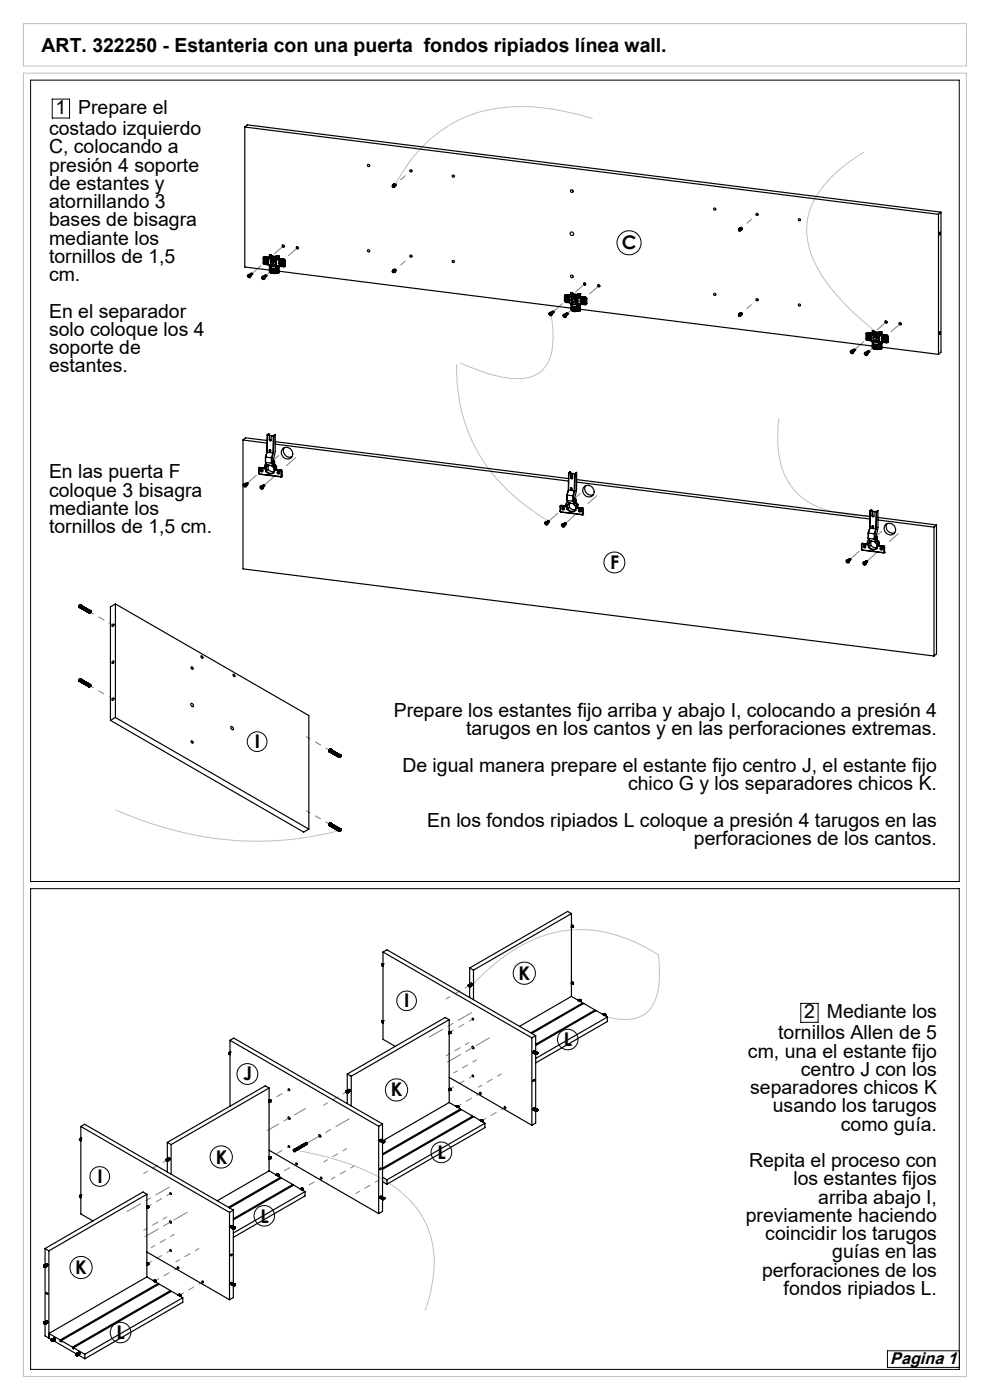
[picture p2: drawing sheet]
<svg xmlns="http://www.w3.org/2000/svg" width="210mm" height="297mm" viewBox="0 0 210 297" stroke-linecap="round" stroke-linejoin="round" font-family="sans-serif">
<defs><g id="words">
<g font-size="4.1">
<text x="8.8" y="11">ART. 322250 - Estanteria con una puerta fondos ripiados línea wall.</text>
<text x="10.4" y="28.6">costado izquierdo</text>
<text x="11.8" y="24.1">1</text>
<text x="16.6" y="24.1">Prepare el</text>
<text x="10.4" y="32.5">C, colocando a</text>
<text x="10.4" y="36.4">presión 4 soporte</text>
<text x="10.4" y="40.3">de estantes y</text>
<text x="10.4" y="44.1">atornillando 3</text>
<text x="10.4" y="48">bases de bisagra</text>
<text x="10.4" y="51.9">mediante los</text>
<text x="10.4" y="55.8">tornillos de 1,5</text>
<text x="10.4" y="59.6">cm.</text>
<text x="10.4" y="67.4">En el separador</text>
<text x="10.4" y="71.3">solo coloque los 4</text>
<text x="10.4" y="75.1">soporte de</text>
<text x="10.4" y="79">estantes.</text>
<text x="10.4" y="101.5">En las puerta F</text>
<text x="10.4" y="105.4">coloque 3 bisagra</text>
<text x="10.4" y="109.2">mediante los</text>
<text x="10.4" y="113.1">tornillos de 1,5 cm.</text>
<text x="83.5" y="152.1">Prepare los estantes fijo arriba y abajo I, colocando a presión 4</text>
<text x="98.9" y="156">tarugos en los cantos y en las perforaciones extremas.</text>
<text x="85.4" y="163.7">De igual manera prepare el estante fijo centro J, el estante fijo</text>
<text x="133.2" y="167.6">chico G y los separadores chicos K.</text>
<text x="90.6" y="175.3">En los fondos ripiados L coloque a presión 4 tarugos en las</text>
<text x="147.2" y="179.2">perforaciones de los cantos.</text>
<text x="170.6" y="215.9">2</text>
<text x="175.4" y="215.9">Mediante los</text>
<text x="165.1" y="220.5">tornillos Allen de 5</text>
<text x="158.7" y="224.3">cm, una el estante fijo</text>
<text x="159.1" y="232.1">separadores chicos K</text>
<text x="169.9" y="228.2">centro J con los</text>
<text x="163.9" y="236">usando los tarugos</text>
<text x="178.4" y="239.8">como guía.</text>
<text x="158.9" y="247.6">Repita el proceso con</text>
<text x="168.3" y="251.5">los estantes fijos</text>
<text x="173.6" y="255.3">arriba abajo I,</text>
<text x="158.2" y="259.2">previamente haciendo</text>
<text x="162.3" y="263.1">coincidir los tarugos</text>
<text x="176.5" y="267">guías en las</text>
<text x="161.6" y="270.8">perforaciones de los</text>
<text x="166.2" y="274.7">fondos ripiados L.</text>
</g>
<g font-size="4">
<text x="131.9" y="52.8">C</text>
<text x="129.4" y="120.7">F</text>
<text x="54" y="158.7">I</text>
<text x="110" y="207.8">K</text>
<text x="85.7" y="213.6">I</text>
<text x="119.6" y="221.9">L</text>
<text x="51.6" y="229.2">J</text>
<text x="82.9" y="232.6">K</text>
<text x="92.8" y="245.8">L</text>
<text x="20.7" y="251">I</text>
<text x="45.8" y="246.9">K</text>
<text x="55.2" y="259.3">L</text>
<text x="16" y="270.3">K</text>
<text x="24.7" y="284.1">L</text>
</g>
<text font-size="3.6" x="188.8" y="289.3">Pagina 1</text>
</g></defs>
<path d="M5 15.5h200v276.5h-200zM5 5h200v9h-200zM125.7 25.1a45.5 45.5 0 0 0-21-2 28.6 28.6 0 0 0-20 14.5l-.9 1.6M183.3 32.2a28.7 28.7 0 0 0-10.7 10.3 14.1 14.1 0 0 0 .4 13.5 43.6 43.6 0 0 0 11.5 13.4l1.7 1.4M96.8 77.3a35.4 35.4 0 0 0 16.2 31.1l3.4 2.2M116.8 66.4a18.4 18.4 0 0 1-.4 10.1 6.4 6.4 0 0 1-6.2 3.8 26.2 26.2 0 0 1-10.9-2.6l-1.7-.7M165.2 88.7a21.3 21.3 0 0 0 2 13.5 15 15 0 0 0 10.7 6.7l2.7 .4 4.4 .1M24.5 171.8a71.1 71.1 0 0 0 47.6 4.4M100.2 209a36.3 36.3 0 0 1 17.2-11.1 27.1 27.1 0 0 1 19.5 3.1l2.8 1.6a20.8 20.8 0 0 1-.7 9.6 6.4 6.4 0 0 1-7.2 4l-3-.4M62.8 244a56.1 56.1 0 0 1 18.6 6.3 19.8 19.8 0 0 1 10.5 14.3 28.2 28.2 0 0 1-1.7 13.5" fill="none" stroke="#c0c0c0" stroke-width=".21"/>
<g fill="none" stroke="#000" stroke-width=".21">
<path d="M6.5 17h197v170h-197zM11.1 21h3.6v4h-3.6zM6.5 188.5h197v102h-197zM169.9 212.9h3.6v4h-3.6zM188.2 286.6h15.3v3.5h-15.3z"/>
<circle cx="133.4" cy="51.5" r="2.57"/>
<circle cx="130.3" cy="119.3" r="2.22"/>
<circle cx="54.5" cy="157.3" r="2.09"/>
<circle cx="86.3" cy="212.3" r="2.08"/>
<circle cx="111.2" cy="206.5" r="2.35"/>
<circle cx="52.5" cy="227.8" r="2.21"/>
<circle cx="84.1" cy="231.2" r="2.36"/>
<circle cx="120.4" cy="220.5" r="2.17"/>
<circle cx="21.2" cy="249.6" r="2.09"/>
<circle cx="46.9" cy="245.4" r="2.36"/>
<circle cx="56.1" cy="257.9" r="2.17"/>
<circle cx="93.6" cy="244.5" r="2.2"/>
<circle cx="17.2" cy="268.9" r="2.36"/>
<circle cx="25.6" cy="282.7" r="2.17"/>
</g>
<path d="M53.4 58.1l6.7-5.9M56.4 58.4l6.7-5.8M117.3 66.1l6.7-5.9M120.3 66.5l6.7-5.9M181.3 74.2l6.7-5.9M184.3 74.6l6.7-5.9M52.5 102.5l6.6-5.9M56.1 102.9l6.6-5.8M116.4 110.5l6.7-5.8M120 111l6.6-5.9M180.4 118.6l6.6-5.8M183.9 119l6.6-5.8" fill="none" stroke="#808080" stroke-width=".21" stroke-dasharray="15.2 1.3 1.3 1.3" stroke-dashoffset="12.7"/>
<path d="M83.8 39.2l3.4-3M83.8 57.3l3.4-3M157.2 48.4l3.4-2.9M157.2 66.5l3.4-2.9" fill="none" stroke="#808080" stroke-width=".21" stroke-dasharray="15.2 1.3 1.3 1.3" stroke-dashoffset="14.9"/>
<g fill="none" stroke="#808080" stroke-width=".21" stroke-dasharray="15.2 1.3 1.3 1.3" stroke-dashoffset="14.3">
<path d="M19 129.8l5 2.8M19 145.4l5 2.9M65 156.3l4.9 2.9M65 172l4.9 2.8M94.6 211.9l4.9-2.8M100.3 216.2l-4.9 2.8M73.6 231.6l-4.9 2.8M94.6 224l4.9-2.8M96.2 227.7l4.9-2.9M100.3 228.2l-4.9 2.9M101.4 230.7l4.9-2.9M101.9 231.9l-4.9 2.8"/>
<path d="M107.1 234.9l-4.9 2.8M31.3 256l4.9-2.8M35.4 246.1l-4.9 2.9M35.4 258.2l-4.9 2.8M73.6 243.7l-4.9 2.8M75.2 247.3l-4.9 2.9M80.4 250.4l-4.9 2.8M31.3 268.1l4.9-2.8M32.9 271.7l4.9-2.8M37 261.8l-4.9 2.9M38.1 274.8l4.9-2.9M42.2 264.9l-4.9 2.8"/>
</g>
<path d="M91.1 220l8.9-5.2M103.9 220.2l-9 5.1M35.9 251.8l-9 5.2M39.7 257.2l-9 5.2M65.1 242.5l9-5.2" fill="none" stroke="#808080" stroke-width=".21" stroke-dasharray="15.2 1.3 1.3 1.3" stroke-dashoffset="12"/>
<path d="M64.9 235.1l-8.2 4.7" fill="none" stroke="#808080" stroke-width=".21" stroke-dasharray="15.2 1.3 1.3 1.3" stroke-dashoffset="12.4"/>
<path d="M61.3 231.1l-4.1 2.4M61.3 243.2l-4.1 2.4M62.9 246.9l-4.1 2.3M68.1 249.9l-4 2.3" fill="none" stroke="#808080" stroke-width=".21" stroke-dasharray="15.2 1.3 1.3 1.3" stroke-dashoffset="14.8"/>
<g fill="none" stroke="#000" stroke-width=".25">
<path d="M51.9 26.9l147.2 18.6M51.9 26.9v29.8l5.2 .6M51.9 26.9l.6-.4 147.1 18.5M83.3 39.3l.3-.1 .2 .2M83.3 39.3a.27 .27 0 0 1 .3-.2 .27 .27 0 0 1 .3 .3M83.4 39.1a.3 .3 0 0 1 .4 .1 .3 .3 0 0 1 0 .4M83.4 39.1v.1M83.6 39.1a.25 .25 0 0 1 .4 0 .25 .25 0 0 1-.1 .3M83.8 39.4l-.2 .3M83.9 39.4l-.3 .3M52.6 58.6h.2M52.8 58.5l.1-.2 .2 .3h-.2"/>
<path d="M52.8 58.6v.2M52.8 58.3v.2l-.2 .1M52.8 58.8h.1M52.8 58.6h.1M52.9 58.6l-.1 .2M52.9 58.6h.2M53 58.2a.19 .19 0 0 1 .3-.1 .2 .2 0 0 1 0 .4M53.1 58.1a.19 .19 0 0 1 .2 0 .19 .19 0 0 1 0 .3M53.2 58a.2 .2 0 0 1 .2 .1 .2 .2 0 0 1 0 .2M53.2 58h.3v.1M53.5 58.1h.1M55.6 58.9l.2 .1"/>
<path d="M55.7 58.9h.1M55.7 58.9h-.1M55.8 58.9l.1-.2 .2 .3h-.2M55.8 59v.2M55.8 58.9h-.2M55.8 59.2h.1M55.8 59.1l.1 .1M55.8 58.7v.2M55.8 58.9v.2M55.8 58.9v.1M55.8 59.1v.1M55.9 54.5h.1"/>
<path d="M55.9 59v.2M55.9 59h.2M56 55.9h.1M56 55.8v.1M56 54.7v.1M56 55.8h.1M56 54.7v1.2M56 54.8v.1M56 58.6a.19 .19 0 0 1 .3 0 .19 .19 0 0 1 0 .2M56 54.8h.1M56 55.9l.8 .1M56 54.8l.8 .1"/>
<path d="M56 55.9h.8M56 54.9v1M56 54.9l.8 .1M56.1 58.5a.19 .19 0 0 1 .2 0 .19 .19 0 0 1 0 .3M56.1 54.7l-.1 .1M56.1 54.5l-.3 .1v1.3l.2 .2 1.1 .2v1.3l.2 .1M56.1 54.6l-.1 .1M56.1 54.6v.1M56.1 55.9h.1M56.1 54.6l.8 .1M56.1 54.5l.8 .1M56.1 55.9l.8 .2"/>
<path d="M56.1 54.5h-.2M56.1 54.5h.1M56.2 58.4l.3 .1-.1 .2M56.2 58.3h.2l.1 .2M56.3 55.2l-.1 .3 .2 .1M56.3 55.2h.1M56.3 55.2l.3 .4M56.4 55.2h-.1M56.4 55.1a.34 .34 0 0 0-.3 .3 .34 .34 0 0 0 .3 .4M56.4 55.1v.1M56.4 55.2h.3M56.4 55.8h.3"/>
<path d="M56.4 55.1h.3M56.4 55.6v.2M56.4 55.6l.3 .1M56.5 58.5h.1M56.6 55.6h-.2M56.6 55.6h.2M56.7 55.2l.2 .2v.2l-.2 .1M56.7 55.1a.34 .34 0 0 1 .3 .4 .34 .34 0 0 1-.3 .3M56.7 55.1v.1M56.7 55.7v.1M56.8 55.9a.58 .58 0 0 1 .5 .8v-.1M56.8 55.9v.1"/>
<path d="M56.8 56l.4 .2 .1 .4M56.8 54.9v.1M56.8 54.9h.1M56.8 55.6l-.1 .1M56.9 54.7l-.1 .2M56.9 54.6h.1M56.9 55.6h-.1M57.1 54.5l-.2 .1M57.1 54.1v.4l-.2 .1M57.1 54.1h.2M57.2 54.8h.1M57.2 54.8l-.4 .1"/>
<path d="M57.2 54h.1M57.2 54l.2 .1M57.2 54.7l-.4 .2M57.2 54l-.1 .1M57.3 54.1h.1M57.3 54.4l-.1 .2-.3 .1M57.3 54.4h.1M57.3 54.1v.3M57.3 56.5v1.2M57.3 57.7h.1M57.3 54.4l-.1 .4M57.3 54.1l.1 .1"/>
<path d="M57.3 54.4l.1 .1a.49 .49 0 0 1-.6 .5M57.3 56.6l.1 1.2M57.4 54.1v.1M57.4 54.1h-.1M57.4 54.2h.1M57.4 57.8h.1M57.4 54.1v3.8M57.4 54.1h.1M57.4 54.5l.1 .2M57.4 54.5l1 .1M57.4 55.5l1 .1M57.4 55.5l.9 .1"/>
<path d="M57.4 54.2v.1M57.4 54.3v3.6M57.4 54.3l1.1 .1M57.4 54.5l.9 .1M57.4 57.9h.2M57.5 54.2l-.1 .1M57.5 55.4l-.1 .1M57.5 54.3h.1M57.5 54.2v.1M57.5 54.7v.7M57.5 54.7h.7M57.5 55.4l.7 .1"/>
<path d="M57.6 57l.1 .1M57.6 56.9v.1M57.6 56.9l.1 1.1M57.6 57.9h.1M57.6 56.9l.6 .1M57.6 57l.6 .1M57.7 57.1l.3 .1M57.7 57.1v.9M57.7 57.3h.3l-.3 .1M57.7 57.3v.7M57.8 54.9v.2l.3 .1M57.8 57.3h-.1"/>
<path d="M58 58h.1M58 55.2h.1M58 58h.2M58 57.2v.8M58.2 57.1l-.2 .1M58.2 57.1v.9M58.2 57.1h.1M58.2 58h.1M58.2 55.5l.1 .1M58.2 57v.1M58.2 54.7v.8M58.2 57v1"/>
<path d="M58.2 58h.3M58.3 54.6l-.1 .1M58.3 54.6v1M58.3 54.6h.1M58.3 55.6h.1M58.4 54.6v1M58.5 54.4h.1M58.5 54.4v3.6M58.5 58h.1M58.6 54.4h.1M58.6 54.4h-.1M58.6 54.4v3.6"/>
<path d="M58.6 58h-.1M58.6 57.9v.1M58.6 54.4v3.5M58.6 57.9l.1 .1M58.7 54.6a.74 .74 0 0 0 .6 .7M58.7 54.4h-.2M58.7 54.6h.1M58.7 54.4v.2M58.7 56.8v1.2M58.8 54.3l-.1 .1M58.8 54.3h.4M58.8 54.6l.3 .5 .2 .1"/>
<path d="M58.8 56.8h-.1M58.8 57.9l-.1 .1M58.8 54.3h.1M58.8 54.3v.3M58.8 56.8v1.1M58.8 54.6l.2 .4 .4 .2M58.8 56.8h.2M58.8 57.9h.2M58.8 54.6h.1M58.8 56.8h.1M58.8 57.9h.1M58.9 56.4l-.1 .4"/>
<path d="M58.9 56.4h.1M59 54.3h-.2M59 54.6l.2 .4 .2 .1M59 54.6h-.2M59 54.3h.1M59 54.3v.3M59 56.8v1.1M59 57.9h.1M59 56.4l-.2 .4M59.1 54.6l.3 .3M59.1 54.3v.3M59.1 56.8v1.1"/>
<path d="M59.2 54.6l.2 .3M59.2 54.3h-.1M59.2 54.6h-.1M59.2 54.3v.3M59.2 56.7l-.1 1.2M59.2 56.7l-.1 .1M59.2 57.5l61.9 7.9M59.2 56.5v.2M59.3 55.6h.1M59.3 55.6l-.1 .2 .2 .2M59.3 56.3a.55 .55 0 0 0-.6 .5M59.3 56.3h.1"/>
<path d="M59.3 55.3l.7 .1M59.3 56.3l.7 .1M59.3 56.3l-.4 .2M59.3 55.2v.1M59.3 55.6v.2l.2 .1M59.3 56.3l.8 .1M59.3 55.2l.8 .1M59.4 55.2l.7 .1M59.4 55.2h-.1M59.4 55.6h-.1M59.4 55.5a.34 .34 0 0 0-.4 .3 .34 .34 0 0 0 .4 .4M59.4 56.4h-.2l-.2 .4"/>
<path d="M59.4 55.1v.1M59.4 55.5v.1M59.4 56.4h.1M59.4 55.6h.3M59.4 55.5h.3M59.4 56.2h.3M59.4 56.4l.8 .1M59.4 55.1h.8M59.4 54.9l.8 .1M59.4 56v.2M59.4 54.9l.9 .1M59.4 54.9h.1"/>
<path d="M59.4 56l.3 .1M59.5 55.9l-.1 .1M59.5 55.9h.3M59.7 55.6l.2 .2v.2M59.7 55.5a.34 .34 0 0 1 .3 .4 .34 .34 0 0 1-.3 .3M59.7 55.5v.1M59.7 56.1v.1M59.8 55.9h.1M59.8 55.9l-.1 .2M59.9 56h.1M59.9 56l-.2 .1M59.9 52a.26 .26 0 0 0 .1 .3 .26 .26 0 0 0 .3 0"/>
<path d="M60 56.4h.2M60 56.4h.1M60 55.4v1M60.1 56.4h.1M60.1 55.3l-.1 .1M60.1 55.3h.1M60.2 55.3l-.2 .1M60.2 56.4h-.1M60.2 56.4v.1M60.2 55.3v1.1M60.2 55.3h.1M60.2 55.1l.1 .2"/>
<path d="M60.2 55l.3 .3M60.2 55.1l-.1 .2M60.2 56.4h.1M60.2 55h.1M60.3 55l.2 .3M60.3 56.3l-.1 .2M60.3 55.3h-.1M60.3 56.3l-.1 .1M60.3 55.3v1M60.5 56.4l-.2 .2-1-.1-.2 .3M60.5 55.3v1.1M60.5 55.3h.1"/>
<path d="M60.5 56.3l-.1 .2M60.5 56.3v.1M60.5 55.3v1M62.9 52.3a.27 .27 0 0 0 .1 .4 .27 .27 0 0 0 .3 0M83.4 57.3a.3 .3 0 0 1 .4 0 .3 .3 0 0 1 0 .4M83.4 57.3a.25 .25 0 0 1 .4 0 .25 .25 0 0 1-.1 .4l-.1 .1a.29 .29 0 0 0 .2-.4 .29 .29 0 0 0-.5 0M83.4 57.3l-.1 .1M83.6 57.2a.24 .24 0 0 1 .3 0 .24 .24 0 0 1 0 .3M156.7 48.6l.1-.2a.3 .3 0 0 1 .5 0 .3 .3 0 0 1-.1 .5M156.7 48.5a.29 .29 0 0 1 .4-.1 .29 .29 0 0 1 .2 .3M156.8 48.4h.3l.2 .3M157 48.3a.25 .25 0 0 1 .4 0 .25 .25 0 0 1-.1 .4"/>
<path d="M157.2 48.8l-.2 .2M157.3 48.7l-.1 .1M157.3 48.7l-.2 .2M199.1 45.5v29.7M199.3 49.3l.2 .2-.2 .3zM199.6 45l-.5 .5M199.6 45v29.7l-.5 .5M116.6 66.6h.2M116.6 66.5v.1M116.6 66.6h.1M116.8 66.6h-.2M116.8 66.6v-.2v.2"/>
<path d="M116.8 66.6v.2M116.8 66.8h.1M116.8 66.5v.1M116.8 66.6l.3 .1-.5-.1M116.9 66.6l-.1 .1M116.9 66.2a.19 .19 0 0 1 .3 0 .19 .19 0 0 1 0 .3M117 66.2a.19 .19 0 0 1 .3 0 .19 .19 0 0 1 0 .3M117.1 66.1a.19 .19 0 0 1 .3 0 .19 .19 0 0 1-.1 .3M117.2 66h.2v.2M117.4 66.2h.1M119.6 67h.2M119.6 66.9v.1"/>
<path d="M119.6 67h.1M119.7 67h-.1M119.8 67h-.2M119.8 66.9l-.1 .1M119.8 67.1l.2-.1-.3-.3v.5M119.8 67.1l-.1 .1M119.8 67.2h-.1M119.9 63.8v.1M119.9 62.8h.1M119.9 62.8v1M119.9 63.8h.1M119.9 62.9h.1"/>
<path d="M119.9 63.9v.1M119.9 66.6a.19 .19 0 0 1 .3 0 .19 .19 0 0 1 0 .3M119.9 62.9v.1M119.9 63.9h.1M119.9 62.9v1M119.9 64h.1M119.9 64l.8 .1M119.9 62.8v.1M119.9 63.9l.8 .1M119.9 63v.9M119.9 63l.8 .1M119.9 62.9h.9"/>
<path d="M120 66.6a.19 .19 0 0 1 .3-.1 .19 .19 0 0 1 0 .3M120 62.8l.8 .1M120 62.8l-.1 .1M120 62.5l-.3 .3v1.1l.2 .2 1.1 .2 .1 1.4h.1M120 62.7l-.1 .1M120 62.7v.1M120 64h.1M120 67l-.2 .1M120 64l.8 .1M120 62.5l.8 .1M120 62.7l.8 .1M120.1 62.5l-.3 .1"/>
<path d="M120.1 62.5l.8 .1M120.1 62.5h-.1M120.1 66.5a.2 .2 0 0 1 .3 0 .2 .2 0 0 1-.1 .3M120.2 66.4h.2v.2M120.2 63.3h.1M120.2 63.3v.2l.2 .2M120.3 63.2v.3l.2 .1M120.3 63.2a.32 .32 0 0 0-.3 .3 .32 .32 0 0 0 .3 .3M120.3 63.2h.1M120.3 63.2h.3M120.3 63.8h.3M120.4 63.2l-.2 .1"/>
<path d="M120.4 63.7l-.1 .1M120.4 63.2l.3 .1M120.4 63.7h.3M120.4 66.6h.1M120.5 63.6h.3M120.5 63.6l-.1 .1M120.6 63.2a.32 .32 0 0 1 .3 .3 .32 .32 0 0 1-.3 .3M120.6 63.2l.1 .1M120.7 63.3l.1 .1v.3M120.7 63.7l-.1 .1M120.7 64a.55 .55 0 0 1 .5 .7l-.1-.4-.4-.2M120.7 64v.1"/>
<path d="M120.8 62.9l-.1 .2M120.8 63.6h.1M120.8 63.6l-.1 .1M120.8 62.9h.1M120.8 62.8v.1M120.8 63.7h.1M120.8 63.7h-.1M120.9 62.6h-.1M121 62.6h-.1M121.1 62.8h.1M121.1 62.1v.4l-.3 .1M121.1 62.8l-.3 .1"/>
<path d="M121.1 62.1h.1M121.2 62.1h-.1M121.2 62.1h.1M121.2 62.5l-.1 .3M121.2 62.1l.1 .1M121.2 62.1l.2 .1M121.2 62.4v.2l-.4 .2M121.2 64.6l.1 1.2M121.2 65.7h.1M121.2 62.5h.1M121.2 62.4h.1M121.2 62.1v.4"/>
<path d="M121.3 62.3l1.1 .2M121.3 65.9h.1M121.3 62.5a.55 .55 0 0 1-.6 .6M121.3 65.8h.1M121.4 62.2h.1M121.4 62.6l.9 .1-.1 .1M121.4 62.6v.1M121.4 62.5l.9 .2M121.4 63.5l.9 .1M121.4 62.5v.1M121.4 62.2l-.1 3.7M121.4 62.3l1.1 .1"/>
<path d="M121.4 62.6h.1M121.4 65.9l.1 .1M121.4 62.6l.9 .1M121.4 62.3l-.2-.1 .1 .1M121.4 63.5h.1M121.4 62.7v.8M121.4 62.3h.1M121.4 62.7l.8 .1M121.4 63.5l.8 .1M121.4 62.3v.1M121.5 62.3h-.1M121.5 62.3l-.1 .1"/>
<path d="M121.5 65h.1M121.5 65l.1 1M121.5 66h.1M121.5 65h.7M121.6 65v.2M121.6 65h.1M121.6 65l.5 .1M121.6 65.2l.4 .1M121.6 65.2v.8M121.7 65.4v-.1l.2 .1 .1 .7M121.7 65.4l-.1 .6M121.7 65.4l.2 .1"/>
<path d="M121.7 65.3v.1M121.7 62.9v.3h.3M122 63.2v.1M122 65.3v.8M122.1 65.1l-.1 .2M122.1 66.1h-.1M122.1 65.1v1M122.1 65.1h.1M122.1 66.1h.1M122.2 63.6h.1M122.2 62.8v.8M122.2 65l-.1 .1"/>
<path d="M122.2 66l-.1 .1M122.2 65v1M122.2 66l.2 .1M122.3 63.6h.1M122.3 62.7v.9M122.4 66.1h.1M122.4 62.5v3.6M122.4 62.5h.1M122.5 62.4h.1M122.5 66h.1M122.5 62.4l-.1 .1M122.5 62.4v3.6"/>
<path d="M122.5 66l-.1 .1M122.6 66h.1M122.6 62.4h.2M122.6 62.4v3.6M122.8 62.7h-.1a.47 .47 0 0 0 0 .5 .47 .47 0 0 0 .5 .2M122.8 62.7l.1 .4 .4 .1M122.8 66h-.2M122.8 62.4v.3M122.8 64.8v1.2M122.8 62.6l.1 .4 .4 .2M122.8 64.8h.1M122.8 65.9h.1"/>
<path d="M122.8 62.6v.1M122.8 62.4h.1M122.8 62.4v.2M122.8 64.8v1.1M122.8 65.9v.1M122.9 62.3l-.1 .1M122.9 62.6l.1 .3 .3 .2M122.9 62.6h-.1M122.9 64.5l-.1 .3M122.9 62.3l.1 .1M122.9 62.3v.3M122.9 64.8v1.1"/>
<path d="M122.9 62.3l-.3 .1M122.9 62.3h.2M123 62.3h.1M123 62.6l.3 .4M123 62.4v.2M123 64.8v1.1M123.1 62.6l.3 .3M123.1 62.3l-.1 .1M123.1 64.8v1.1h-.2M123.1 62.6h-.1M123.1 62.3v.3M123.1 64.8h-.1"/>
<path d="M123.1 65.6l61.9 7.8M123.2 64.6l-.1 .2M123.2 63.7v.2l.2 .2M123.2 63.6v.1M123.2 64.3a.39 .39 0 0 0-.4 .1 .39 .39 0 0 0-.1 .5l.1-.1M123.2 64.3l.1 .1M123.2 63.4l.8 .1M123.2 64.3l.8 .1M123.3 64.4l-.4 .1M123.3 63.2l-.1 .2M123.3 63.6l.2 .4M123.3 64.4l.7 .1"/>
<path d="M123.3 63.2l.8 .1M123.3 63.2h.1M123.3 63.5a.34 .34 0 0 0-.3 .4 .34 .34 0 0 0 .3 .3M123.3 64.4l-.3 .2-.1 .2M123.3 63.1v.1M123.3 63.5l.1 .1M123.3 64.4h.1M123.3 63.5l.3 .1M123.3 64.2h.3M123.3 64.4l.8 .1M123.3 63.1l.8 .1M123.3 63l.8 .1"/>
<path d="M123.4 63.6l-.2 .1M123.4 64.1l-.1 .1M123.4 63.6h.2M123.4 64.1h.2M123.4 62.9l-.1 .1M123.4 62.9l.8 .1M123.5 64l-.1 .1M123.5 64h.3M123.6 63.6a.34 .34 0 0 1 .3 .3 .34 .34 0 0 1-.3 .3M123.6 63.6h.1M123.6 63.6l.3 .2-.1 .3M123.6 64.1v.1"/>
<path d="M123.8 64h.1M123.8 64l-.2 .1M123.8 64.1h.1M123.8 64.1h-.2M123.9 60a.25 .25 0 0 0 0 .3 .25 .25 0 0 0 .3 .1M124 64.4h.1M124 64.4v.1M124 63.5v.9M124 64.5h.1M124.1 63.4l-.1 .1M124.1 63.4h.1M124.1 63.3v.1"/>
<path d="M124.1 64.4v.1M124.1 63.4v1M124.1 63.2l.2 .2M124.1 63.1l.3 .3M124.1 63.2v.1M124.1 64.4h.2M124.1 64.4h.1M124.2 63l.3 .4M124.2 63l-.1 .1M124.3 64.4l-.2 .1M124.3 63.4h-.2M124.3 63.4v1"/>
<path d="M124.4 64.4l-.2 .3-.9-.1-.3 .2M124.4 63.4v1M124.5 64.4l-.2 .2M124.5 63.4h-.1M124.5 64.4h-.1M124.5 63.4v1M126.9 60.4a.25 .25 0 0 0 0 .3 .25 .25 0 0 0 .3 .1M156.7 66.7l.3-.2 .3 .3M156.7 66.6a.29 .29 0 0 1 .4-.1 .29 .29 0 0 1 .2 .3M156.8 66.5a.3 .3 0 0 1 .4 0 .3 .3 0 0 1 0 .5M157 66.4a.26 .26 0 0 1 .4 0 .26 .26 0 0 1-.1 .4M157.3 66.8l-.3 .3"/>
<path d="M157.3 66.8l-.2 .2M180.5 74.7h.2M180.6 74.6l-.1 .1M180.7 74.6l.1-.2 .2 .4-.2-.1M180.7 74.6l-.2 .1M180.7 74.7v.2M180.7 74.9h.1M180.7 74.4v.2M180.8 74.7v.2h-.1M180.8 74.7h.2M180.8 74.3a.2 .2 0 0 1 .3 0 .2 .2 0 0 1 .1 .3M180.9 74.3a.2 .2 0 0 1 .3-.1 .2 .2 0 0 1 0 .3"/>
<path d="M181 74.2h.4l-.1 .2M181.1 74.1l.2-.1 .1 .3M181.4 74.3h.1M183.5 75.1h.2M183.5 75h.1M183.5 75v.1M183.7 75l-.2 .1M183.7 75v-.2l.1 .2M183.7 75.1v.2M183.7 75.2h.1M183.7 75h.1M183.7 75.1h.1"/>
<path d="M183.7 75.2v.1M183.8 75l.2 .1-.5-.1M183.8 75.1h.2M183.9 72h.1M183.8 74.7a.2 .2 0 0 1 .3 0 .2 .2 0 0 1 0 .3M183.8 71.9v.1M183.8 70.9h.1M183.8 71.9h.1M183.8 70.9v1.1M183.9 72l.8 .1M183.9 74.6a.19 .19 0 0 1 .3 0 .19 .19 0 0 1 0 .3M183.9 70.9v.1"/>
<path d="M183.9 72l.1 .1M183.9 72h-.1M183.9 72l.7 .1M183.9 71v1M183.9 71l.7 .1M183.9 70.9l.8 .1M183.9 70.9h.1M184 70.6l-.3 .1v1.3l.1 .2 1.2 .3v1.3h.2M184 70.7l-.2 .2M184 70.7l-.1 .2M184 72v.1M184 72.1l.7 .1"/>
<path d="M184 70.6l.7 .1M184 70.7l.7 .1M184 70.6h.1M184 74.5a.19 .19 0 0 1 .3 0 .19 .19 0 0 1 0 .3M184 70.6l-.2 .1M184 70.6l.8 .1M184.1 74.5h.3l-.1 .1M184.2 71.3h.1M184.2 71.3l-.1 .3 .2 .2M184.2 71.3v.2l.2 .1M184.3 71.2a.34 .34 0 0 0-.4 .4 .34 .34 0 0 0 .4 .3M184.3 71.2v.1"/>
<path d="M184.3 71.2l.2 .1M184.3 71.9h.2M184.3 71.3h-.1M184.3 71.8v.1M184.3 71.3h.3M184.3 71.8h.3M184.4 74.6h.1M184.4 71.6l.3 .1M184.4 71.6l-.1 .2M184.5 71.3a.34 .34 0 0 1 .4 .3 .34 .34 0 0 1-.4 .3M184.5 71.3h.1M184.6 71.3l.2 .3-.1 .1"/>
<path d="M184.6 71.8l-.1 .1M184.6 72.1a.74 .74 0 0 1 .6 .7l-.2-.6-.3-.1M184.6 72.1h.1M184.7 71l-.1 .1M184.7 71.7h.1M184.7 71.7l-.1 .1M184.7 71h.1M184.7 70.8v.2M184.7 71.8h.1M184.7 71.8h-.1M184.8 70.7h-.1M185 70.6l-.2 .1"/>
<path d="M185 70.2h.3M185 70.2v.4l-.3 .1M185 70.2h.2M185.1 70.9l-.4 .1M185.2 70.6l-.1 .3M185.2 70.2h.1M185.2 70.6a.5 .5 0 0 1-.6 .5M185.2 70.5l-.1 .3h-.4M185.2 72.6v1.3M185.2 73.8h.1M185.2 70.5h.1M185.2 70.2v.4"/>
<path d="M185.2 70.3h.1M185.2 70.3l.1 3.7M185.2 73.9h.1M185.3 70.2l-.1 .1M185.3 71.6l1 .1M185.3 70.3h.1M185.3 71.6l.9 .1M185.3 70.2v3.8M185.3 74h.2M185.3 70.4l1 .2M185.3 70.3v.1M185.3 70.7v.1"/>
<path d="M185.3 70.6l1 .1M185.3 70.4l1 .1M185.3 70.7l.9 .1M185.3 71.5v.1M185.3 70.8l.8 .1M185.3 70.8v.7M185.3 71.5l.8 .1M185.4 70.4h.1M185.4 70.3v.1M185.4 70.3l-.1 .1M185.4 70.4h-.1M185.5 73l.6 .2"/>
<path d="M185.5 73l.1 1.1M185.5 74h.1M185.5 73l.6 .1M185.6 73.3h.3M185.6 73.3v.8M185.6 73.4l.2-.1 .1 .2M185.6 73.4h.1M185.6 73.4v.7M185.6 73.5h.3M185.6 73.3v.1M185.7 71l-.1 .2 .3 .1M185.9 73.5v.7"/>
<path d="M185.9 71.3h.1M185.9 73.3v.9M186.1 73.2l-.2 .1M186.1 74.1l-.2 .1M186.1 73.2l-.6-.1 .1 .2M186.1 74.1h.1M186.1 73.2v.9M186.1 71.6l.1 .1M186.1 70.9v.7M186.1 73.1v.1M186.1 74.1h.2M186.1 73.1v1"/>
<path d="M186.2 70.8l-.1 .1M186.3 70.7l-.1 1M186.3 70.7l-.1 .1M186.3 71.7h-.1M186.3 70.6h.1M186.3 74.1h.1M186.3 70.6v3.5M186.4 70.6v3.5M186.4 70.5h.1M186.4 74h.1M186.4 70.5v.1M186.4 70.5v3.5"/>
<path d="M186.4 74v.1M186.5 70.5v3.5M186.5 70.5h.1M186.5 74h.1M186.5 70.8a.66 .66 0 0 0 .7 .6M186.5 70.4l-.2 .1M186.5 72.9h.2M186.5 74h.2M186.5 70.5v.3M186.5 72.9v1.1M186.5 70.4h.1M186.6 70.4h.1"/>
<path d="M186.7 70.4l-.2 .1M186.7 70.4h.3M186.7 70.7l.1 .4 .4 .2M186.7 70.7l-.2 .1M186.7 70.4h.1M186.7 70.4v.3M186.7 72.9v1.1M186.7 70.4h.2M186.7 70.7l.2 .4 .4 .2M186.7 70.7h.2M186.7 70.7h.1M186.7 72.9h.1"/>
<path d="M186.7 74h.1M186.8 72.6h.1M186.8 72.6l-.1 .3M186.9 70.7l.1 .3 .3 .2M186.9 72.8l-.2 .1M186.9 74h-.2M186.9 72.5l-.2 .4M186.9 70.4h.1M186.9 70.4v.3M186.9 72.8v1.2M186.9 74h.1M187 70.7l.3 .3"/>
<path d="M187 70.4v.3M187 72.9v1.1M187 70.4h.1M187 70.7h.1M187 72.8v1.2M187 72.8v.1M187 73.7l12.1 1.5M187.1 72.7l-.1 .1M187.2 72.5l-.4 .1M187.2 72.4a.55 .55 0 0 0-.7 .5M187.2 71.7l.2 .3M187.2 72.4v.1"/>
<path d="M187.2 72.5l.8 .1M187.2 71.4l.7 .1M187.2 72.4l.7 .1M187.2 71.3v.1M187.2 71.3l.8 .1M187.3 71.6a.32 .32 0 0 0-.4 .3 .32 .32 0 0 0 .4 .3M187.3 71.6v.1M187.3 71.6h.2M187.3 71.3h-.1M187.3 72.2l.2 .1M187.3 71.3l.7 .1M187.3 71.7a.23 .23 0 0 0-.3 .2 .23 .23 0 0 0 .3 .2"/>
<path d="M187.3 72.5l-.3 .1-.1 .2M187.3 71.2v.1M187.3 72.1v.1M187.3 71.7h.3M187.3 72.5l.8 .1M187.3 71.2l.8 .1M187.3 71l.8 .1M187.3 72.1l.3 .1M187.3 72.5h.1M187.3 71h.1M187.4 72l-.1 .1M187.4 72l.3 .1"/>
<path d="M187.5 71.6a.32 .32 0 0 1 .4 .4 .32 .32 0 0 1-.4 .3M187.5 71.6l.1 .1M187.6 71.7l.1 .1v.3M187.6 72.2l-.1 .1M187.7 72.1l-.1 .1M187.7 72.1h.1M187.8 68.1a.27 .27 0 0 0 0 .3 .27 .27 0 0 0 .3 .1M187.9 72.5h.2M187.9 72.5l.1 .1M187.9 71.5v1M188 71.4l-.1 .1M188 71.4l.1 .1"/>
<path d="M188 72.5v.1M188 71.4h.1M188.1 71.3l.1 .1M188.1 71.1l.3 .3M188.1 71.5h-.2M188.1 71.3l-.1 .1M188.1 72.5h.1M188.1 72.5v.1M188.1 72.5h-.1M188.1 71.5v1M188.1 71.4h.1M188.1 71.4v.1"/>
<path d="M188.1 71.1h.1M188.1 71.4v1.1M188.2 72.5l-.1 .1M188.2 72.5h-.1M188.2 71.4v1.1M188.3 72.5l-.2 .2-1-.1-.1 .3M188.3 72.5v.2M188.4 71.4l-.1 1.1M190.8 68.5a.25 .25 0 0 0 .1 .3 .25 .25 0 0 0 .2 0M199.3 70.4l.2 .3-.2 .2zM51.5 93.3l5.2 .7M51.5 93.3l.6-.4 4.6 .5"/>
<path d="M51.5 93.3v27.4l146.6 18.5M54.9 99.4h.1M54.9 99.4v1M54.9 99.2v.2M54.9 99.2h.1M55 99.3l-.1 .1M55 99.3l1.2 .1M55.1 99.2l-.1 .1M55.1 99.2h-.2M55.1 99.2l1 .1M55.1 99.2h-.1M55.1 99.2h.1"/>
<path d="M55.4 99.7h.2l.1 .3M55.4 99.7h.1M55.4 99.7a.21 .21 0 0 0 0 .2 .21 .21 0 0 0 .3 .1M55.4 99.7a.2 .2 0 0 0 0 .2 .2 .2 0 0 0 .3 0M56.1 99.1v.2M56.1 99.3l.1 .1M56.3 97h.1M56.3 97v1.1M56.3 100a1.24 1.24 0 0 0 1.9 .2M56.3 99.1l.2 .1M56.3 98.1l.3 .5M56.3 99.1v.9"/>
<path d="M56.3 97l1.3 .1M56.3 98.1l1.3 .1M56.3 98.1l.4 .6M56.4 98.3l-.3 .8M56.5 99.9l-.2 .1M56.5 99.9a1.1 1.1 0 0 0 1.6 .3M56.5 98.4l-.3 .5v.5M56.5 99.2v.7M56.6 96h.1M56.6 98.6l.1 .1M56.6 96l-.3 1M56.7 96l1.2 .1"/>
<path d="M56.7 98.8h.1M56.8 92.3h.1M56.7 92.3l-.1 3.7M56.7 98.8l-.4 .3M56.7 92.3l.4 .1M56.7 92.2v.1M56.8 98.7l-.1 .1M56.8 98.7h.1M56.8 92.3h.4M56.8 98.8l-.3 .4M56.9 99.6l.5 .4h.7M56.9 99.6l-.4 .3"/>
<path d="M56.9 98.8v.8M56.9 98.7l-.1 .1M56.9 98.7h.1M57 98.7l-.2 .1M57 92h.1M57 92l-.3 .3M57 92v.3M57.1 93.3h.1M57.1 93.3l.4 .2M57.1 92.4v.9M57.2 95.5a.19 .19 0 0 0-.1 .2 .19 .19 0 0 0 .3 .1M57.2 92.3l-.1 .1"/>
<path d="M57.2 92.3l-.1 1M57.5 92.4v.9a.18 .18 0 0 1-.2 .2 .18 .18 0 0 1-.2-.2M57.5 92.4h.1M57.5 92.4l.5 .1M57.6 97.1l.1 .1M57.6 97.1v1.1M57.6 98.2l.3 .6-1.2-.1M57.7 98.2h-.1M57.7 97.2v1M57.7 98.2l.3 .5M57.7 98.8h.1M57.7 98.8l.1 .2"/>
<path d="M57.8 98.8v.1M57.8 99l.3 .4M57.8 98.8h.1M57.8 98.9v.1M57.8 98.9l.4 .5M57.9 97.7l.3 .1M57.9 98.2a1.3 1.3 0 0 1 .7 1.4M57.9 96.1h.1M57.9 96.1l-.3 1M57.9 98.3a1.42 1.42 0 0 1 .6 1.3M58 98.5l.3 .5v.7M58 92.5l-.1 3.6"/>
<path d="M58 96.1l-.3 1.1M58.1 92.4l-.1 .1M58.1 92.4l-.1 3.7M58.1 99.4h.1M58.1 99.4v.8M58.2 97.8v.1M58.2 99.4v.8M58.2 97.8l-.3 .3M58.2 98.5h.1M58.2 97.9v.6M58.2 97.9l-.3 .3M58.3 98.5l.3 .4"/>
<path d="M58.3 99.7l1.2 .2M58.4 92.2v3.6l-.5 1.9 .1 .9M58.4 92.2l-.4 .2h-.5M58.4 92.2l-.3 .2M58.4 94.2l62.2 7.9M58.4 93.7l62.2 7.8M58.5 99.6l-.2 .1M58.5 99.6l1 .2M58.6 99.6h-.1M58.6 99.6l1 .1M58.6 98.9l.1 .1M58.6 98.9l-.1 .2"/>
<path d="M58.7 99v.6M58.7 99l-.2 .1M59.5 99.9l.1 .1M59.5 99.8v.1M59.5 99.8l.3 .2M59.6 99.7l.2 .2M59.6 99.7l-.1 .1M59.6 100h.2M59.6 100v1M59.8 100v1M59.8 99.9v.1M59.8 99.9v1.1"/>
<path d="M59.9 95.2a1.25 1.25 0 0 1 2 .3 1.25 1.25 0 0 1-.7 1.9 1.36 1.36 0 0 1-1.3-.7 1.36 1.36 0 0 1 0-1.5zM60.3 95a1.37 1.37 0 0 0 .2 1.5 1.37 1.37 0 0 0 1.4 .4M51.8 102.9l-.1 .1M51.9 102.9l.1-.2v.2l.2 .1h-.5M51.9 102.9l-.2 .1M51.9 103.2h.1M52 103.1v-.1l-.1 .2M52 102.7l-.1 .2M52 103.1v.1M52 103.1l-.1 .1M52 103v.2M52 103h.2"/>
<path d="M52 103h.1M52.1 102.6a.19 .19 0 0 1 .3-.1 .19 .19 0 0 1 0 .3M52.1 102.6l.2 .3a.19 .19 0 0 0 0-.3 .19 .19 0 0 0-.3 .1M52.2 102.5a.19 .19 0 0 1 .3 0 .19 .19 0 0 1 0 .3M52.3 102.4a.19 .19 0 0 1 .2 0 .19 .19 0 0 1 0 .3M54.9 100.4l.2 .2M54.9 100.4h.1M54.9 100.4l.1 .1M55 100.5l.1 .1M55 100.5l4.5 .6M55.1 100.6l4.4 .6M55.3 103.4h.2"/>
<path d="M55.3 103.3v.1M55.3 103.4h.1M55.5 103.4h-.2M55.5 103.4l.1-.2 .1 .3h-.1M55.5 103.4v.2M55.5 103.3v.1M55.5 103.6h.1M55.6 103.5l-.1 .1M55.6 103.5h.1M55.6 103.1a.19 .19 0 0 1 .3-.1 .19 .19 0 0 1 0 .3M55.6 103.1h.2l.1 .3M55.7 103a.19 .19 0 0 1 .3 0 .19 .19 0 0 1 0 .3"/>
<path d="M55.8 102.9a.2 .2 0 0 1 .3 0 .2 .2 0 0 1-.1 .3M55.8 102.9a.19 .19 0 0 1 .3 0 .19 .19 0 0 1 0 .2M58.1 100.2h.1M58.9 100.1h.1M59 100.1a.2 .2 0 0 0 0 .3 .2 .2 0 0 0 .3 0M59.5 101.1v.1M59.6 101l-.1 .1M59.7 101.1l-.2 .1M59.7 101.1h.1M59.8 101h-.2M59.8 101l-.1 .1M59.8 101h.1"/>
<path d="M115.7 111h.2M115.7 110.9v.1M115.7 111v.1M115.9 111l-.2 .1M115.9 110.9v.1M116 111.1l.1-.1-.2-.2v.5M116 111.1l-.1 .2M116 111.2l-.1 .1M116 110.7a.19 .19 0 0 1 .3 0 .19 .19 0 0 1 0 .2M116 110.7l.3 .1-.1 .1M116.1 110.6a.19 .19 0 0 1 .2 0 .19 .19 0 0 1 0 .3M116.1 111.1h-.1"/>
<path d="M116.2 110.5l.3 .1-.1 .2M116.2 110.5l.4 .1-.1 .2M118.8 108.4l.2 .3M118.8 107.4l.1 .1M118.8 108.4l.1 .1M118.8 107.4v1M118.9 107.3h.1M118.9 107.3l-.1 .1M118.9 108.5l.1 .1M118.9 107.5v1M119 107.4l-.1 .1M119 108.6v.1"/>
<path d="M119 108.6l4.5 .5M119 107.4l1.1 .1M119 107.2v.2M119 107.2l-.1 .1M119 108.7l4.5 .5M119 107.2l1.1 .2M119 107.2h.1M119 107.2l1.1 .1M119.2 111.5h.3M119.2 111.4l.3 .1M119.2 111.4h.1M119.2 111.4v.1"/>
<path d="M119.3 107.7h.1M119.3 107.7l.1 .2 .2 .1M119.4 111.4l.1-.2v.2l.2 .1M119.4 111.4l-.2 .1M119.4 111.7h.1M119.5 111.5l-.1 .2M119.5 111.4h-.1M119.5 111.5h.2M119.5 111.2a.19 .19 0 0 1 .3-.1 .19 .19 0 0 1 0 .3l-.2-.3a.17 .17 0 0 1 .3 0 .17 .17 0 0 1 0 .2M119.7 111a.19 .19 0 0 1 .3 0 .19 .19 0 0 1-.1 .3M119.8 110.9a.19 .19 0 0 1 .2 0 .19 .19 0 0 1 0 .3M120 107.1l.1 .3"/>
<path d="M120.1 107.4v.1M120.2 105h.1M120.2 106.1h.1M120.2 105v1.1M120.2 106.1l.4 .6M120.3 108a1.24 1.24 0 0 0 1.8 .3M120.3 107.2h.1M120.3 107.2v.8M120.3 105v1.1M120.3 105l1.2 .2M120.3 106.1l1.2 .2M120.4 106.4l-.3 .4v.3"/>
<path d="M120.4 108h-.1M120.4 108a1.14 1.14 0 0 0 1.7 .2M120.4 106.5l-.3 .5v.5M120.4 107.2v.8M120.5 104h.1M120.5 106.7h.1M120.5 104l-.3 1M120.6 100.3l.1 .1M120.6 100.3l-.1 3.7M120.6 104l1.2 .1M120.6 104l-.3 1M120.6 100.3l.5 .1"/>
<path d="M120.6 100.3h.1M120.7 106.8v.1M120.7 106.9h.1M120.7 106.9l-.4 .3M120.7 100.4l-.1 3.6M120.7 100.4h.4M120.7 106.7v.1M120.8 106.9l-.4 .3M120.8 107.6l.5 .5h.8M120.8 107.6l-.4 .4M120.8 106.9v.7M120.8 106.7l-.1 .1"/>
<path d="M120.8 106.7v.2M120.8 106.7h.1M120.9 106.7l-.1 .2M120.9 100v.1M120.9 100l-.3 .3M120.9 100.1l-.3 .2M120.9 100.1v.3M121.1 101.3h.1M121.1 100.4h.1M121.1 101.3l.3 .2M121.1 103.5v.3l.3 .1M121.1 100.4v.9"/>
<path d="M121.5 100.5v.9a.2 .2 0 0 1-.3 .2 .2 .2 0 0 1-.1-.3M121.5 100.5h.4M121.5 105.2h.1M121.5 105.2v1.1M121.5 106.3l.3 .6-1.2-.2M121.6 106.3h-.1M121.6 105.2v1.1M121.6 106.3l.3 .4M121.7 106.9v.1M121.7 106.9h.1M121.7 107l.4 .4M121.7 107h.1"/>
<path d="M121.8 105.8l.3 .1M121.8 104.1l.2 .1M121.8 104.1l-.3 1.1M121.8 106.4a1.41 1.41 0 0 1 .6 1.3M121.9 100.5h.1M121.9 106.6l.4 .6v.6M121.9 100.5l-.1 3.6M122 104.2l-.4 1M122 100.5v3.7M122.1 107.4h.1M122.1 108.2v.1M122.1 107.4v.8"/>
<path d="M122.1 105.9l.1 .1M122.1 107.4v.9M122.1 105.9l-.3 .2M122.2 106l-.4 .3a1.36 1.36 0 0 1 .7 1.3M122.2 106.5v.1M122.2 106v.5M122.2 106.6l.4 .4M122.2 106.5h-.1M122.2 106.6h.1M122.3 100.2l-.3 .3h-.5M122.3 100.2h.1M122.3 100.2v3.6l-.5 2 .1 .8"/>
<path d="M122.3 107.8l1.2 .1M122.3 100.2l-.3 .3M122.3 102.3l62.2 7.8M122.3 101.7l62.2 7.9M122.4 107.7l-.1 .1M122.4 107.7l1.1 .1M122.5 107.6l-.1 .1M122.5 107.6l1 .2M122.6 107v.1M122.6 107.1v.6M122.6 107l-.2 .1M122.6 107.1l-.1 .1"/>
<path d="M122.9 108.2h.1M122.9 108.2v.2h.3M123.5 107.9v.2M123.5 109.1v.1M123.5 107.8v.1M123.5 107.8l.2 .2M123.5 109.1h.1M123.5 109.1h.2M123.5 108.1v1M123.5 107.8h.1M123.6 109.2h-.1M123.6 109.2h.1"/>
<path d="M123.7 108l-.2 .1M123.7 109.1l-.1 .1M123.7 108v1.1M123.7 109l-.1 .2M123.7 109v.1M123.7 108h.1M123.7 108v1M124 103.2a1.27 1.27 0 0 1 1.8 .4 1.27 1.27 0 0 1-.5 1.8 1.33 1.33 0 0 1-1.5-.6 1.33 1.33 0 0 1 .2-1.6zM124.2 103a1.35 1.35 0 0 0 .2 1.6 1.35 1.35 0 0 0 1.5 .3M179.6 119.1h.2M179.8 119l-.2 .1M179.8 119l.1-.2 .2 .4-.2-.1"/>
<path d="M179.8 119.1v.2M179.8 118.8v.2M179.8 119.3h.1M179.8 119.1h.1M179.9 119.1l-.1 .2M179.9 119.1h.2M179.9 118.7a.19 .19 0 0 1 .3 0 .19 .19 0 0 1 0 .3v-.2zM180 118.7v-.1a.2 .2 0 0 1 .3 .1 .2 .2 0 0 1 0 .3M180.1 118.6a.2 .2 0 0 1 .3 0 .2 .2 0 0 1-.1 .3M180.2 118.5a.19 .19 0 0 1 .2 0 .19 .19 0 0 1 0 .3M182.7 116.5l.2 .2M182.7 115.5h.1"/>
<path d="M182.7 116.5l.1 .1M182.7 115.5v1M182.8 115.4l-.1 .1M182.8 116.6l.1 .1M182.8 115.3v.1M182.8 115.5v1.1M182.9 115.4l-.1 .1M182.9 116.7h.1M182.9 116.7l4.5 .5M182.9 116.7l4.5 .6M182.9 115.4l1.1 .2M183 115.3l-.1 .1"/>
<path d="M183 115.3h-.2M183 115.3l1 .1M183 115.3h.1M183.2 119.4v.2M183.3 115.8h.1M183.3 115.7a.2 .2 0 0 0 0 .3 .2 .2 0 0 0 .3 0M183.3 119.5l-.1 .1M183.3 119.5v-.2l.3 .2M183.4 119.5l-.2 .1M183.4 119.5l-.1 .3M183.4 119.3l-.1 .2M183.4 119.6l-.1 .2"/>
<path d="M183.5 119.2l.3 .2a.19 .19 0 0 0-.1-.3 .19 .19 0 0 0-.2 .1M183.6 119.1a.19 .19 0 0 1 .2 0 .19 .19 0 0 1 0 .3M183.6 119.6h-.2M183.6 119.5l-.2 .1M183.7 119l.3 .1-.1 .2M183.7 119l.3 .1v.2M184 115.5v.1M184.1 113.1h.1M184.1 114.2h.1M184.1 113.1v1.1M184.1 114.2l.4 .5M184.2 116.1a1.2 1.2 0 0 0 1.9 .2"/>
<path d="M184.2 115.2h.1M184.2 113.1v1.1M184.2 115.2v.9M184.2 113.1l1.3 .1M184.2 114.2l1.3 .2M184.2 114.2l.3 .6M184.3 114.4l-.3 .6v.5M184.3 116l-.1 .1M184.3 116a1.14 1.14 0 0 0 1.7 .2M184.3 115.2v.8M184.4 114.5l-.4 .5v.6M184.5 112h.1"/>
<path d="M184.5 114.8h.1M184.5 112l-.4 1.1M184.5 108.4h.1M184.5 108.4v3.6M184.5 112l1.3 .2M184.5 112l-.3 1.1M184.6 114.9h.1M184.6 108.4h.5M184.6 108.4h.1M184.6 114.9l-.4 .3M184.6 108.4l-.1 3.6M184.6 114.8v.1"/>
<path d="M184.6 114.8h.1M184.7 115.7l.8 .5 .5-.1M184.7 114.9l-.4 .3M184.7 115.7l-.4 .3M184.7 114.9v.8M184.7 114.8v.1M184.7 114.8h.1M184.9 114.8l-.2 .1M184.9 108.1l-.3 .3M184.9 108.1v.3M184.9 108.1l-.4 .3M185 109.4l.3 .2"/>
<path d="M185 111.6a.2 .2 0 0 0 0 .2 .2 .2 0 0 0 .3 .1M185.1 108.4l-.1 1M185.4 108.5v1a.19 .19 0 0 1-.2 .1 .19 .19 0 0 1-.2-.2M185.4 108.5h.1M185.4 108.5h.4M185.5 113.2l.1 .1M185.5 113.2v1.2M185.5 114.4l.3 .5-1.3-.1M185.6 114.3l-.1 .1M185.6 113.3v1M185.6 114.3l.2 .5M185.6 114.9h.1"/>
<path d="M185.6 114.9l.1 .2M185.6 114.9l.1 .1M185.7 115h.1M185.7 115.1l.3 .4M185.7 114.9v.1M185.7 115v.1M185.7 115l.4 .5M185.7 113.8l.4 .1M185.8 114.4a1.26 1.26 0 0 1 .6 1.3M185.8 112.2h.1M185.8 112.2l-.3 1M185.8 108.5h.1"/>
<path d="M185.8 114.6l.4 .7v.5M185.8 108.5v3.7M185.9 112.2l-.3 1.1M185.9 108.5v3.7M186 115.5l.1 .8M186.1 113.9v.1M186.1 113.9l-.3 .3M186.1 115.5h-.1M186.1 115.5v.8M186.1 114l-.3 .3a1.46 1.46 0 0 1 .6 1.4M186.1 114.5l.1 .1M186.1 114v.5"/>
<path d="M186.1 114.5v.1M186.2 114.6l.3 .4M186.2 114.6h-.1M186.2 108.3v3.6l-.5 1.9 .1 .9M186.2 115.8l1.2 .2M186.2 108.3l-.3 .2M186.2 110.3l11.9 1.5M186.2 109.8l12.4 1.6M186.4 115.7l-.2 .1M186.4 115.7l1 .1M186.4 115.7h.1M186.4 115.7l1.1 .1"/>
<path d="M186.5 115v.1M186.5 115l-.1 .1M186.5 115.1v.6M186.5 115.1l-.1 .1M186.8 116.2l.3 .1v.2M186.8 116.2h.1M186.8 116.2l.1 .3h.2M186.8 116.2a.19 .19 0 0 0 0 .3 .19 .19 0 0 0 .3 0M187.4 116l.1 .1M187.4 117.2v.1M187.4 115.8v.2M187.4 115.8l.2 .3"/>
<path d="M187.4 115.8h.1M187.5 115.8l.1 .3M187.5 117.1l-.1 .1M187.5 117.1h.1M187.5 116.1v1M187.6 117.2l-.2 .1M187.6 117.2h.1M187.6 116.1h-.1M187.6 117.1v.1M187.6 116.1h.1M187.6 116.1v1M187.8 111.4a1.26 1.26 0 0 1 1.9 .2 1.26 1.26 0 0 1-.6 1.9 1.36 1.36 0 0 1-1.4-.7 1.36 1.36 0 0 1 .1-1.4z"/>
<path d="M188.1 111.1a1.33 1.33 0 0 0 .2 1.5 1.33 1.33 0 0 0 1.5 .4M198.1 111.8v27.4M198.6 111.4l-.5 .4M198.6 111.4v27.3l-.5 .5M16.7 128.8h.1M16.7 128.7h.1M16.7 128.6h.1M16.7 128.7l.2 .1M16.8 128.8h.1M16.8 128.5h.1M16.8 128.8l2 1.2M16.8 128.4h.1"/>
<path d="M16.8 128.8l2.1 1.2M16.9 128.8h.1M16.9 128.8l2 1.2M16.9 128.4h.1M16.9 128.8v.1M16.9 128.3v.1M16.9 128.8l2.1 1.2M16.9 128.3h.1M16.9 128.3h.2M17 128.8h-.1M17 128.8h.1M17 128.8l2 1.2"/>
<path d="M17 128.3h.1M17 128.7v.1M17 128.7l2.1 1.2M17 128.8l2 1.1M17 128.3l.1 .1M17 128.7h.1M17.1 128.4h.1M17.1 128.6h.1M17.1 128.6l-.1 .1M17.1 128.4v.1M17.1 128.3v.1M17.1 128.6l2.1 1.2"/>
<path d="M17.1 128.3l2.1 1.2M17.1 128.3l2 1.2M17.1 128.5h.1M17.1 128.4l2.1 1.2M17.1 128.4v.2M17.1 128.5v.1M17.1 128.6l2.1 1.1M17.1 128.5l2.1 1.2M17.1 128.4l2.1 1.3M18.8 130h.1M18.9 130h.1M19 130h.1"/>
<path d="M19 129.9h.1M19 129.9v.1M19.1 129.9h.1M19.1 129.9l-.1 .1M19.1 129.8v.1M19.1 129.8h.1M19.1 129.5h.1M19.2 129.7h.1M19.2 129.6h.1M19.2 129.7l-.1 .2M23.8 132.6l.2-.2a.24 .24 0 0 1 .1 .3 .24 .24 0 0 1-.4 .1zM24.5 128.1l-1.1 .7v24"/>
<path d="M24.5 128.1v24.1M24.5 128.1l41 23.7v24.1M42.6 139.2a.26 .26 0 0 1 .4 .1 .26 .26 0 0 1-.1 .3zM16.7 144.4v.1M16.7 144.4h.1M16.7 144.5h.1M16.7 144.3h.1M16.7 144.3v.2M16.8 144.5h.1M16.8 144.2h.1M16.8 144.5l2 1.2M16.8 144.1h.1"/>
<path d="M16.8 144.5l2.1 1.2M16.9 144.5h-.1M16.9 144.5h.1M16.9 144.1h.1M16.9 144.5l2 1.2M16.9 144h.1M16.9 144.5l2.1 1.1M16.9 144.5l2.1 1.2M17 144h-.1M17 144.5h.1M17 144h.1M17 144.5l2 1.1"/>
<path d="M17 144.4h.1M17 144.4l2 1.2M17 144.4v.1M17 144.4l2.1 1.2M17 144.4l2.1 1.1M17.1 144h.1M17.1 144v.1M17.1 144.3l-.1 .1M17.1 144.3h.1M17.1 144h-.2M17.1 144l2.1 1.3M17.1 144.2v.1"/>
<path d="M17.1 144.2l2.1 1.2M17.1 144.1h.1M17.1 144.2h.1M17.1 144.3l2.1 1.2M17.1 144h-.1M17.1 144v.2M17.1 144l2.1 1.2M17.1 144.1l2.1 1.2M17.1 144.2l2.1 1.2-.1 .1M17.1 144.2l2.1 1.1M17.1 144.1v.1M18.8 145.7h.1"/>
<path d="M18.9 145.7h.1M19 145.7h.1M19 145.6v.1M19 145.6h.1M19.1 145.6h.1M19.1 145.5h.1M19.1 145.5v.1M19.1 145.6h-.1M19.2 145.4h.1M19.2 145.3v.1M19.2 145.3h.1M19.2 145.2h-.1"/>
<path d="M23.4 152.8l41 23.7 1.1-.6M23.8 148.2l.3-.1a.25 .25 0 0 1 0 .3 .25 .25 0 0 1-.4 0zM24 140.2a.24 .24 0 0 1 .1 .4 .24 .24 0 0 1-.4 0zM24.5 152.2l-1.1 .6M24.5 152.2l41 23.7M40.5 149.2h.2a.34 .34 0 0 1 .3 .3 .34 .34 0 0 1-.2 .4l-.3-.2zM40.5 157.2h.2a.25 .25 0 0 1 .3 .2 .25 .25 0 0 1-.2 .3zM40.6 141.5h.1a.27 .27 0 0 1 .3 .2 .27 .27 0 0 1-.2 .3l-.3-.3zM49 154.2a.38 .38 0 0 1 .4 .1 .38 .38 0 0 1-.1 .5l-.3-.2zM49.5 143a.29 .29 0 0 1 .3 .2 .29 .29 0 0 1-.1 .4l-.2-.2zM69.7 159.4h.1M69.7 159.3h.1"/>
<path d="M69.7 159.2h.1M69.7 159.2v.2M69.8 159.4h.1M69.8 159.2h.1M69.8 159.4v.1M69.8 159.5h.1M69.8 159.1h.1M69.8 159.5l2.1 1.2M69.9 159l.2 .1-.3 .3zM69.9 159.5h.1M69.9 159h.1M69.9 159.5l2.1 1.1"/>
<path d="M69.9 159.5l2.1 1.2M70 159.4h.1M70 159h.1M70 159h-.1M70 159.4l-.1 .1M70 159.4l2 1.2M70 159.3v.1M70 159.3l2.1 1.3M70 159.4l2.1 1.1M70.1 159h.1M70.1 159.3h.1M70.1 159.3l-.1 .1"/>
<path d="M70.1 159.3l2 1.2M70.1 158.9v.1M70.1 158.9l-.1 .1M70.1 159.2h.1M70.1 159.2v.1M70.1 158.9v.2M70.1 159.3h-.1M70.1 159.2l2.1 1.2M70.1 158.9l2.1 1.3M70.1 159.1h.1M70.1 159.1v.1M70.1 159.1l2.1 1.1"/>
<path d="M70.1 159.1l2.1 1.2M70.1 159l2.1 1.2M70.2 159.1l2 1.2M70.2 159l-.1 .1M70.2 159l2 1.2M69.7 175h.1M69.7 174.9h.1M69.7 174.9v.1M69.7 175.1h.1M69.7 175.1l.1 .1M69.8 175.1h.1M69.8 174.8h.1"/>
<path d="M69.8 175v.1M69.8 174.9h-.1M69.8 175l-.1 .1M69.8 175.1v.1M69.8 175.2l2.1 1.1M69.8 174.7h.1M69.9 175.1h.1M69.9 174.7h.1M69.9 175.1l2.1 1.2M70 175.1h.1M70 174.7h.1M70 175.1l2.1 1.1"/>
<path d="M70 175.1l2 1.2M70 174.6v.1M70 174.6h.1M70 175h.1M70 175v.1M70 175.1h-.1M70 175l2.1 1.2M70.1 174.6h.1M70.1 175h.1M70.1 175l2 1.2M70.1 174.6h-.1M70.1 174.7h.1"/>
<path d="M70.1 174.9h.1M70.1 174.6v.1M70.1 174.9l-.1 .1M70.1 174.6l-.1 .1M70.1 174.9v.1M70.1 174.9l2.1 1.2M70.1 174.9l2 1.2M70.1 174.6l2 1.2M70.1 174.7v.1M70.1 174.8h.1M70.1 174.8v.1M70.1 174.6l2.1 1.3"/>
<path d="M70.1 174.9l2.1 1.1M70.1 174.7l2.1 1.3M70.1 174.8l2.1 1.2M70.2 174.8h-.1M70.2 174.8l2 1.1M70.2 174.7h-.1M70.2 174.7l2 1.2M71.9 160.7h.1M71.9 176.3h.1M71.9 176.3v.1M72 160.6h.1M72 176.3h.1"/>
<path d="M72 160.6l-.1 .1M72 160.6v.1M72.1 160.5h.1M72.1 176.2h.1M72.1 176.2l-.1 .1M72.1 160.5v.1M72.1 160.1h.1M72.1 176.1h.1M72.1 175.8h.1M72.1 176.1v.1M72.2 160.3h.1M72.2 160.4l-.1 .1"/>
<path d="M72.2 160.4h.1M72.2 160.3v.1M72.2 160.2v.1M72.2 160.2h.1M72.2 176.1h.1M72.2 176h.1M72.2 175.9h.1M72.2 175.8h.1M72.2 176.1l-.1 .1M72.2 176v.1M72.2 175.9v.1M121.2 196.4h.2"/>
<path d="M121.2 193.8v17.6M121.2 193.8l-20.8 12M121.2 193.8l-.8-.4-20.8 11.9M121.2 196.3h.1M121.3 196.3h.1M121.3 196.3l-.1 .1M121.3 196.4h-.1M121.4 196.4h.1M121.4 196.4l-.2 .1 .2-.1M121.4 196.4h-.2M121.4 196.4l-.2 .1M121.4 196.5h.1"/>
<path d="M121.4 196.4l.1 .2M121.4 196.4l-.2 .2 .2-.1M121.5 196.5h.1M121.5 196.5v.1M121.5 196.6h.1M121.5 196.7h.1M121.5 196.5l-.3 .1M121.5 196.5l-.3 .2M121.5 196.6l-.3 .2M121.5 196.6l-.3 .1M121.5 196.7l-.3 .1M81 216.7h.1"/>
<path d="M81 216.7v.1M81 216.8h.1M81 216.9h.1M81 204.7h.1M81 204.8h.1M81 216.7l.2 .2M81 216.8l.2 .2M81 216.8l.2 .2-.2-.2M81 204.7l.2 .2M81 204.7l.2 .2-.2-.2M81 204.7l.2 .3-.2-.2M81 204.6h.1"/>
<path d="M81 204.6v.1M81 204.9h.1M81 216.6v.1M81 216.6l.2 .2M81 216.7l.2 .1M81 216.6h.1M81 216.9l.2 .2M81 204.6l.2 .1-.1-.1M81 204.6l.2 .2-.2-.1M81 204.9l.2 .1M81.1 216.6h.1M81.1 204.5h.1"/>
<path d="M81.1 204.6h.1M81.1 216.6l.1 .2M81.1 216.6l.1 .1M81.1 216.6h-.1M81.1 204.5l-.1 .1M81.1 204.5v.1M81.1 204.5l.1 .1-.1-.1M81.2 216.5l-.1 .1M81.2 216.5h.1M81.2 216.5v.1M81.2 204.5h.1M81.2 202v18.5l2.7 1.5"/>
<path d="M81.2 202l31.6 18.2M81.2 202l.9-.5 31.5 18.2M81.3 204.5h-.2M95.3 218.8h.1M95.3 216.3l-20.8 12M95.3 216.3v17.6M95.3 216.3l-.9-.4-20.7 12M95.3 218.8v.1M95.4 218.9h.1M95.4 218.9h-.1M95.4 218.8v.1M95.4 218.8l-.1 .1"/>
<path d="M95.4 218.9l-.1 .1 .1-.1M95.4 218.9l-.1 .1 .2-.1M95.5 218.9h.1M95.5 218.9v.1M95.5 218.9l-.2 .2 .2-.1M95.5 219h.1M95.5 219.2h.1M95.5 219l-.2 .2M95.5 219l-.2 .1 .2-.1M95.5 219.1h.1M95.5 219v.1M95.5 219v.2"/>
<path d="M95.5 219l-.2 .2 .2-.1M95.5 219.1l-.2 .2M95.5 219.2l-.2 .1 .2-.1M99.3 209h.1M99.4 209h.1M99.4 208.9h.1M99.4 209.1h.1M99.4 209.2h.1M99.4 209.1v.1M99.4 209.3h.1M99.5 208.9h.1M99.5 208.9l-.2 .2"/>
<path d="M99.5 209.3h.1M99.5 209.3h.2M99.6 209h.1M99.6 209.3h.1M99.6 208.9v.1M99.6 209l.5-.3-.5 .3M99.6 209l.1 .1M99.6 209v.1M99.6 209l.6-.3-.6 .4M99.6 209.1h.1M99.6 205.3v3.5M99.6 205.3l.8 .5"/>
<path d="M99.7 209.1h.1M99.7 209.1v.1M99.7 209.2h.1M99.7 209.2v.1M99.7 209.3h.1M99.7 209.2l-.1 2.4M99.7 209.1l.5-.3-.5 .4M99.9 208.6l.3 .3M99.9 208.6l-.5 .3M100 208.6l-.6 .3M100 208.6l-.5 .3M100.1 208.7l-.5 .2"/>
<path d="M100.2 216h.1l.1 .4-.2-.1zM100.2 209l-.5 .3M100.2 208.9l-.1 .1M100.2 208.9l-.5 .3M100.2 208.9l-.5 .4M100.4 205.8v6.3M113.6 219.7v3.4M113.6 219.7l-.8 .5M121.2 211.4l-11 6.3M121.2 211.4l2.4 1.4M121.2 208.4h.1M121.3 208.4h.1"/>
<path d="M121.3 208.4l-.1 .1 .2-.1M121.4 208.4h.1M121.4 208.4l-.2 .1h.2M121.4 208.4v.1M121.4 208.5h.1M121.4 208.5l-.2 .1M121.4 208.8h.1M121.4 208.5l.1 .2M121.4 208.5l.1 .1M121.4 208.5l-.2 .2 .3-.1M121.4 208.8l-.2 .1M121.5 208.6h.1"/>
<path d="M121.5 208.6v.1M121.5 208.7h.1M121.5 208.7v.1M121.5 208.6l-.3 .2 .3-.2M121.5 208.7l-.3 .1 .3-.1M121.5 208.7l-.3 .2M122.8 212.1h.1M122.8 212.1l-.2 .1M122.9 212.3l.2-.1zM122.9 212.1l-.3 .1M122.9 212.1h.1M122.9 212.1l-.2 .1"/>
<path d="M123 212.1h.1M123 212.1l-.2 .2 .2-.2M123 212.1l-.3 .2M123 212.1l-.3 .1M123 212.2h.1M123 212.1v.1M123 212.2l.1 .1M123 212.4h.1M123 212.2l-.2 .1M123.1 212.3h.1M123.1 212.4h.1M123.1 212.3l-.2 .1"/>
<path d="M123.1 212.3h-.2M123.1 212.3l-.1 .1 .1-.1M123.1 212.3v.1M123.1 212.4h-.1M123.6 212.8l-11 6.3M123.6 212.8v.2M126.2 214.3l-2.4-1.4-11 6.3M126.2 214.3l-12.6 7.2M126.2 214.3v.2M128 215h.1M128 215l-.2 .2M128.1 215l-.3 .2"/>
<path d="M128.1 215h.1M128.1 215v.1M128.1 215l-.2 .2M128.2 215.1h.1M128.2 215.1v.1M128.2 215.1l-.2 .2M128.2 215.1l-.3 .1M128.2 215.1l-.3 .2M128.2 215.2h.1M128.2 215.2l-.2 .1 .3-.1M128.2 215.2l-.2 .1M128.3 215.2h.1"/>
<path d="M128.3 215.3h.1M128.3 215.4h.1M128.3 215.2l-.2 .1 .2-.1M128.3 215.2v.2M128.3 215.3l-.2 .1 .2-.1M128.3 215.3l-.1 .1M128.3 215.4h-.1M128.8 215.8l-15.2 8.7M128.8 215.8v.9l-15.2 8.8M128.8 215.8l-2.4-1.4-12.8 7.4M17.1 239v18.5l2.6 1.5M17.1 239l31.6 18.2"/>
<path d="M17.1 239l.9-.5 31.5 18.2M48.5 223.5l.3 .2M48.5 223.5h.1M48.5 223.4h.1M48.5 223.6h.1M48.5 223.4l.3 .2M48.5 223.6l.3 .1-.2-.1M48.5 223.5v.1M48.6 223.3h.1M48.6 223.3v.1M48.6 223.6h.1M48.6 223.3l.2 .1"/>
<path d="M48.6 223.3l-.1 .1M48.6 223.2v.1M48.6 223.3h.2M48.6 223.2l.2 .1-.1-.1M48.7 223.2h.1M48.7 223.2l.1 .1M48.8 223.2h.1M48.8 220.7l31.5 18.2M48.8 220.7v14M48.8 220.7l.8-.5 31.5 18.2M57.1 233.3h.1M57.1 230.8l-20.8 12"/>
<path d="M57.1 230.8v17.6M57.1 230.8l-.8-.4-20.8 12M57.1 233.3v.1M57.2 233.4h.1M57.2 233.3l-.1 .1M57.2 233.4l-.1 .1M57.2 233.4h-.1M57.3 233.4h.1M57.3 233.4l-.2 .2 .2-.1M57.3 233.4l-.2 .1M57.3 233.5h.1M57.3 233.4v.1"/>
<path d="M57.3 233.7h.1M57.3 233.5l-.2 .1M57.3 233.5l.1 .1-.3 .2M57.3 233.6h.1M57.3 233.5v.1M57.3 233.5l-.2 .2M57.3 233.6l-.2 .1M57.3 233.6l-.2 .2M57.3 233.7l-.2 .2 .2-.2M61.1 237l.4 .2a.2 .2 0 0 1-.1 .3 .2 .2 0 0 1-.3-.2zM61.2 231l.2 .1v.3l-.3-.3zM73.4 231.6h.1"/>
<path d="M73.4 231.5h.1M73.4 231.5h.2v.3zM73.4 231.5v.1M73.4 231.4h.1M73.4 231.7h.1M73.4 231.4l.6-.3-.4 .4M73.4 231.4v.1M73.5 231.4h.1M73.5 231.7h.1M73.5 231.4l-.1 .1M73.5 231.4l.1 .1M73.5 231.8h.1"/>
<path d="M73.6 231.5h.1M73.6 231.8h.1M73.6 231.5l.5-.4-.5 .4M73.7 231.5h.1M73.7 231.6h.1M73.7 231.8h.1M73.7 227.9v3.4M73.7 231.5v.1M73.7 231.8v2.3M73.7 231.5l.5-.3-.5 .4M73.7 231.5h-.1M73.7 227.9l.8 .4"/>
<path d="M73.7 231.6v.1M73.7 231.7v.1M73.7 231.7h.1M73.7 231.8h-.1M73.7 231.7l.5-.4-.5 .4M73.7 231.7l.5-.2-.5 .3M73.9 231.1l.4 .3M74 231.1l-.5 .3M74.2 231.2l-.5 .3M74.2 231.2l-.6 .3M74.2 231.3l-.5 .3M74.2 231.5l-.5 .3"/>
<path d="M74.3 231.4l-.7 .4M74.3 231.4l-.6 .3M74.5 228.3v6.3M80.3 238.9v18.6M81.1 238.4v3.5M81.1 238.4l-.8 .5M95.3 230.9h.1M95.3 233.9l-14 8.1M95.3 233.9l2.3 1.4M95.3 228.6l17.5 10.1M95.4 230.9h.1M95.4 230.9v.1"/>
<path d="M95.4 230.9l-.1 .1M95.4 231h.1M95.4 231h-.1M95.5 231h.1M95.5 231l-.2 .1M95.5 231.1h.1M95.5 231v.1M95.5 231v.2M95.5 231l-.2 .2M95.5 231.1l-.2 .1M95.5 231.1v.1M95.5 231.2h.1"/>
<path d="M95.5 231.1l-.2 .2M95.5 231.2l-.2 .1M95.5 231.2l-.2 .2M96.9 234.6h.1M96.9 234.6l-.2 .1M96.9 234.6l-.3 .1M97 234.6h.1M97 234.6l-.3 .1M97 234.9l.2-.1zM97 234.6l.1 .1M97 234.6v.1M97 234.7h.1"/>
<path d="M97 234.7l-.2 .1M97 234.6l-.2 .2M97.1 234.7h.1M97.1 234.7l-.2 .1M97.1 234.7l-.3 .1M97.1 234.8h.1M97.1 234.7v.1M97.1 234.9h.1M97.1 234.8l-.2 .1M97.1 234.8l-.1 .1M97.1 234.8v.1M97.6 235.3v.2"/>
<path d="M97.6 235.3l-16.5 9.5M100.2 221.9l.2 .2 .1 .3a.3 .3 0 0 1-.4-.1 .3 .3 0 0 1 .1-.4zM100.2 228l.2 .2v.3l-.2-.2zM100.3 236.8l-2.4-1.4-16.8 9.6M100.3 236.8l-19.2 11M100.3 236.8v.2M101.7 231.7l.3 .1v.3zM102.1 237.6h.1M102.1 237.6l-.2 .1 .3-.1M102.2 237.6h.1M102.2 237.6l-.3 .1M102.2 237.6l-.2 .2 .3-.2"/>
<path d="M102.3 237.6h.1M102.3 237.6v.1M102.3 237.7h.1M102.3 237.7l-.2 .1 .2-.1M102.3 237.7l-.2 .1M102.3 237.7l-.3 .1M102.3 237.8h.1M102.3 237.9h.1M102.3 237.7v.2M102.3 237.7l-.1 .2 .1-.1M102.3 237.8l-.1 .1M102.3 237.9h-.1"/>
<path d="M102.9 238.3l-20.8 12M102.9 238.3v.9l-20.8 12M102.9 238.3l-2.4-1.4-19.4 11.2M112.8 220.2v18.5M113.1 223.3v.1M113.1 223.3l.2-.3 .5 .3M113.1 235.3l.5 .4M113.1 235.3l.1-.3 .6 .3M113.1 223.2l.5 .2M113.1 223.2l.5 .4M113.1 223.3l.5 .3M113.1 235.2l.5 .3"/>
<path d="M113.1 235.3l.5 .2M113.1 235.4l.5 .3M113.1 223.1l.5 .3M113.1 223.4l.5 .3M113.1 223.1l.6 .3M113.2 223l.5 .3M113.2 235.1l.5 .3M113.3 223l.5 .3M113.3 235l.5 .3M113.6 223.6l.1 .1M113.6 223.5h.1M113.6 223.6h.1"/>
<path d="M113.6 235.7h.1M113.6 235.6h.1M113.6 223.5v.1M113.6 223.4v.1M113.6 235.6v.1M113.6 235.5v.1M113.6 235.5h.1M113.6 223.4h.1M113.6 223.7h.1M113.6 223.5l-.5-.3 .5 .4M113.6 223.6v.1M113.6 235.6l-.5-.3 .5 .4"/>
<path d="M113.6 235.4h.1M113.6 223.7v11.5M113.7 223.7h.1M113.7 223.4h-.1M113.7 223.4h.1M113.7 235.7h.1M113.7 235.4h.1M113.7 223.3h.1M113.7 235.4l-.1 .1M113.7 235.7l-.1 2.5-.8 .5M113.7 235.4l-.6-.2 .5 .3M113.7 235.4l-.5-.3 .5 .3"/>
<path d="M113.8 223.3h.1M113.8 223.6h.1M113.8 235.7h.1M113.8 223.6l-.1 .1M113.8 235.7h-.1M113.8 235.3h.1M113.8 235.3v.1M113.8 235.6h.1M113.8 223.3l.1 .2M113.9 223.3h.1M113.9 223.4h.1M113.9 223.5h.1"/>
<path d="M113.9 235.4h.1M113.9 235.5h.1M113.9 235.6h.1M113.9 235.3v.2M113.9 223.3h-.1M113.9 235.3l-.2 .1M16.9 253.8h.1M16.9 241.8h.1M16.9 253.9h.1M16.9 241.7l.2 .2M16.9 241.7l.2 .3-.2-.1M16.9 253.7v.2"/>
<path d="M16.9 253.7h.1M16.9 253.8l.2 .2M16.9 253.9l.2 .1M16.9 253.9l.2 .2M16.9 241.7h.1M16.9 241.8l.2 .1M16.9 253.7v.1M16.9 254h.1M16.9 241.6h.1M16.9 241.6v.1M16.9 241.9h.1M16.9 253.7l.2 .1"/>
<path d="M16.9 253.7l.2 .2-.2-.2M16.9 254l.2 .1M16.9 241.6l.2 .1M16.9 241.8v.1M16.9 253.6h.1M16.9 253.6v.1M16.9 253.6l.2 .1-.1-.1M16.9 241.6l.2 .2-.2-.2M16.9 241.6l.2 .1-.1-.1M17 253.6h.1M17 241.5h.1M17 241.5v.1"/>
<path d="M17 241.5l.1 .1-.1-.1M17 241.5l-.1 .1M17 253.6h.1zM17 253.6l.1 .1-.1-.1M17 253.6h-.1M17.1 253.6h.1M17.1 241.5h.1M17.1 253.5h.1M31.2 255.8v.1M31.2 253.4v17.5M31.2 253.4l-20.8 12M31.2 253.4l-.9-.5-20.7 12"/>
<path d="M31.3 255.9h.1M31.3 255.9l-.1 .1M31.3 255.9h-.1M31.3 255.9l-.1 .1 .1-.1M31.3 255.9v.1M31.3 255.9l.1 .1M31.3 256h.1M31.3 255.9l-.1 .2 .1-.1M31.4 256h.1M31.4 256.3h.1M31.4 256l-.2 .1M31.4 256.2v.1"/>
<path d="M31.4 256.3l-.2 .1M31.4 256.1h.1M31.4 256v.2M31.4 256l-.2 .2M31.4 256.1l-.2 .2M31.4 256.2l-.2 .1M31.4 256.2l-.2 .2M35.2 246.1h.1M35.2 246h.1M35.2 246.2h.1M35.2 246h.2M35.2 246v.1"/>
<path d="M35.3 246h.1M35.3 246l.2 .1-.1 .2zM35.3 246.2h.1M35.3 245.9v.1M35.3 245.9l-.1 .1M35.3 246.3h.1M35.3 245.9l.1 .1M35.3 246.3h.2M35.3 245.9l.6-.3-.6 .4M35.4 246.3h.1M35.4 246h.1M35.5 246h.1"/>
<path d="M35.5 246v.1M35.5 246.3h.1M35.5 246l.5-.3-.5 .4M35.5 246.3v2.3M35.5 246.1h.1M35.5 246.1l.5-.3-.5 .3M35.5 242.4v3.4M35.5 242.4l.8 .4M35.5 246.2h.1M35.5 246.1v.2M35.5 246.1l.6-.3-.6 .4M35.8 245.6l.3 .3"/>
<path d="M35.8 245.6l-.6 .5M35.8 245.6l-.5 .3M35.9 245.7l-.5 .3M36 245.7l-.5 .3M36 259l.3 .1a.2 .2 0 0 1 .1 .3 .2 .2 0 0 1-.3 .1zM36.1 245.9l-.6 .4M36.1 245.9l-.6 .3M36.1 245.8l-.6 .3M36.1 246l-.6 .3M36.3 242.8v6.3M48.7 257.2v18.5M49.1 260l.6 .3"/>
<path d="M49.2 260l-.3 .3M49.5 256.7v3.5M49.5 256.7l-.8 .5M57.1 245.4h.1M57.1 248.4l2.4 1.4M57.1 248.4l-11 6.3M57.1 244l23.2 13.5M57.1 245.4v.1M57.2 245.4h.1M57.2 245.4v.1M57.2 245.4l-.1 .1h.2M57.2 245.5h.1"/>
<path d="M57.3 245.5h.1M57.3 245.5l-.2 .1M57.3 245.5v.1M57.3 245.8h.1M57.3 245.5l-.2 .2 .2-.1M57.3 245.8l-.2 .1M57.3 245.7h.1M57.3 245.6h.1M57.3 245.7v.1M57.3 245.6l-.2 .2 .2-.2M57.3 245.7l-.2 .1M57.3 245.7l-.2 .2"/>
<path d="M58.7 249.1h.1M58.7 249.1l-.2 .1 .2-.1M58.8 249.1h.1M58.8 249.1l-.3 .1M58.8 249.1l-.2 .1M58.9 249.2h.1M58.9 249.1h.1M58.9 249.1v.1M58.9 249.2h-.3M58.9 249.2l-.2 .1M58.9 249.1l-.3 .2M58.9 249.3h.1"/>
<path d="M58.9 249.4h.1M58.9 249.3h-.2M58.9 249.2v.2M58.9 249.2v.1M58.9 249.3l-.1 .1M59.5 249.8l-11 6.3M59.5 249.8v.2M62.1 251.3v.2M62.1 251.3l-12.6 7.2M62.1 251.3l-2.4-1.4-11 6.4M62.2 243.9l.4 .2a.19 .19 0 0 1-.1 .3 .19 .19 0 0 1-.2-.1zM62.3 244l.2 .2h-.2"/>
<path d="M62.3 244v.2M62.4 244h-.1M62.5 244.1l-.2 .1M62.6 244.2l-.2-.4 .2-.1 .3 .2-.3 .4M62.7 243.7a.27 .27 0 0 1 .3 0 .27 .27 0 0 1 .1 .3l-.1-.1M62.7 243.7l.3 .2-.1 .1zM62.7 243.7h.1M62.8 246.7l.2 .1v.3l-.2-.1zM62.9 243.6a.26 .26 0 0 1 .3-.1 .26 .26 0 0 1 .1 .4l-.1-.1M62.9 243.6l.4 .1-.2 .2M63.1 243.5a.25 .25 0 0 1 .3-.1 .25 .25 0 0 1 .1 .4l-.1-.1M63.2 243.5l.2 .1-.1 .1"/>
<path d="M63.2 243.4l-.1 .1M63.3 243.3a.26 .26 0 0 1 .3 0 .26 .26 0 0 1 .1 .3h-.1M63.4 243.3l.3 .2-.2 .1M63.4 243.3v.1M63.5 243.2a.25 .25 0 0 1 .4 0 .25 .25 0 0 1 0 .3v-.1M63.6 243.2h.2v.3M63.7 243.1a.26 .26 0 0 1 .4-.1 .26 .26 0 0 1 .1 .3h-.1M63.8 243.1h.1l.2 .2M63.9 252.1h.1M63.9 252.1l-.2 .1M64 243l.1-.2 .2 .1 .2 .3h-.2M64 252.1l-.3 .1"/>
<path d="M64 243l.3 .1-.1 .1M64 252.1h.1M64 252.1l-.2 .2M64.1 252.1h.1M64.1 252.1l-.3 .2M64.1 252.2h.1M64.1 243.3h-.1M64.1 252.1v.1M64.1 252.2l-.2 .1 .2-.1M64.1 252.2l-.2 .1M64.1 252.2l.1 .1M64.1 252.4v.1"/>
<path d="M64.1 252.2l-.1 .2 .2-.1M64.2 252.3h.1M64.2 242.8a.22 .22 0 0 1 .3 0 .22 .22 0 0 1 0 .3M64.2 252.3v.1M64.2 252.4h.1M64.2 252.3l-.2 .1 .2-.1M64.2 252.3l-.2 .1M64.2 252.3l-.1 .1h.1M64.2 252.4h-.1M64.2 242.8l.3 .1-.1 .2M64.4 242.7a.26 .26 0 0 1 .3 0 .26 .26 0 0 1 .1 .3h-.1M64.5 242.7h.2l.1 .2-.2 .1"/>
<path d="M64.6 242.6a.25 .25 0 0 1 .3-.1 .25 .25 0 0 1 .1 .4l-.1-.1M64.7 242.6l.2 .1-.1 .1M64.7 252.8l-15.2 8.8M64.7 252.8v.9l-15.2 8.8M64.7 252.8l-2.4-1.4-12.8 7.4M64.9 242.5h.2M65.2 242.4l-.3-.1-.1 .2M65.2 242.5l-.1 .2M65.2 242.4l-.1 .1M65.2 242.5h-.1M65.2 242.4v.1M67.6 240.7l.4 .1a.21 .21 0 0 1 .1 .3 .21 .21 0 0 1-.3 .1z"/>
<path d="M68 249.7l.3 .1v.2a.22 .22 0 0 1-.3 0 .22 .22 0 0 1 0-.3zM80.6 242v.1M80.6 242l.2-.3 .6 .3M80.6 254.1v.1M80.6 242l.5 .3M80.6 254.1l.5 .2M80.6 254.1l.6 .4M80.6 241.9l.5 .3M80.6 253.9l.6 .3M80.6 254l.5 .3M80.6 254.1l.5 .4M80.6 254.2l.5 .3"/>
<path d="M80.6 241.9l.5 .2M80.7 253.8l.5 .3M80.7 241.8l.5 .2M80.8 253.8l.5 .3zM80.8 253.8l.6 .3M80.9 253.8l-.3 .3M81.1 242.4h.1M81.1 242.3h.1M81.1 254.4h.1M81.1 254.3h.1M81.1 242.4h.2M81.1 254.3v.1"/>
<path d="M81.1 242.2h.1M81.1 242.3l-.5-.3 .5 .4M81.1 242.4l-.5-.3 .5 .3M81.1 254.4l.1 .1M81.1 242.2v.2M81.1 242.1v.1M81.1 242.1h.1M81.1 254.5h.1M81.1 254.4v.1M81.1 254.2v.1M81.1 254.2h.1M81.1 242.4v11.6"/>
<path d="M81.1 254.4v2.6l-.8 .5M81.1 242.2l-.5-.3 .5 .3M81.1 254.2l-.5-.2 .5 .3M81.1 254.3l-.5-.3 .5 .4M81.1 249.7l1 .6M81.1 250.7l1 .5M81.2 242.1h.1M81.2 254.2h.1M81.2 254.5h.1M81.2 242.1l-.6-.3 .6 .3M81.2 254.2l-.6-.3 .5 .3M81.2 242.4h.1"/>
<path d="M81.2 254.1v.1M81.2 254.1h.1M81.2 254.1l-.5-.2 .5 .3M81.2 242h.1M81.2 242.1h.2l-.1 .3zM81.2 254.2h.2l-.1 .3zM81.2 242v.1M81.2 242.1l-.5-.3 .5 .3M81.3 242h.1M81.3 242.4h.1M81.3 254.1h.1M81.3 254.5h.1"/>
<path d="M81.3 254.4l-.1 .1M81.4 242h.1M81.4 242.3h.1M81.4 254.1h.1M81.4 254.4h.1M81.4 242l-.6-.3 .5 .3M81.4 242h-.1M81.4 242v.1M81.4 242.1h.1M81.4 242.2h.1M81.4 254.3h.1M81.4 242v.2"/>
<path d="M81.4 254.1v.1M81.4 254.1h-.1M81.4 254.2h.1M82.1 250.3v.9M9.3 268.6h.1M9.3 268.5v.1M9.3 268.5h.1M9.3 268.5l.2 .3zM9.3 268.7h.1M9.4 268.5h.1M9.4 268.8h.1M9.4 268.5l.5-.4-.5 .4"/>
<path d="M9.5 268.5h.1M9.5 268.8h.1M9.5 268.5l.5-.3-.5 .3M9.5 268.5l.1 .1M9.5 268.5v.1M9.5 268.6h.1M9.6 268.6h.1M9.6 268.7h.1M9.6 268.8h.1M9.6 268.6l.5-.3-.5 .3M9.6 268.6l.5-.2-.5 .2M9.6 264.9v3.4"/>
<path d="M9.6 268.6v.1M9.6 268.8v11.6M9.6 264.9l.8 .5M9.6 268.7v.1M9.6 268.7l.5-.3-.5 .3M9.8 268.1l.3 .3M9.9 268.1l-.6 .3M10 268.2l-.5 .3M10.1 268.2l-.6 .4M10.1 268.5l-.5 .3M10.1 268.4v.1M10.1 268.4l-.5 .3"/>
<path d="M10.4 265.4v18.5l-.8-.5-.1-2.5M31.2 267.9h.1M31.2 270.9l-20.8 12 2.4 1.4M31.2 270.9l2.3 1.4M31.2 265.6l17.5 10.1M31.2 267.9v.1M31.3 267.9h.1M31.3 268h.1M31.3 267.9v.1M31.3 268h-.1M31.3 267.9l-.1 .1M31.3 268l-.1 .1"/>
<path d="M31.4 268h.1M31.4 268v.1M31.4 268.1h.1M31.4 268.3h.1M31.4 268l-.2 .1M31.4 268l-.2 .2 .2-.1M31.4 268.2h.1M31.4 268.1v.2M31.4 268.2l-.2 .2 .2-.1M31.4 268.1l-.2 .2M31.4 268.2l-.2 .2M32.7 271.6h.1"/>
<path d="M32.7 271.6l-.2 .1 .3-.1M32.8 271.6h.1M32.8 271.6l-.2 .1 .2-.1M32.8 271.6l-.2 .1M32.9 271.6h.1M32.9 271.6l-.3 .2 .3-.2M32.9 271.7h.1M32.9 271.6v.1M32.9 271.7l-.2 .1 .3-.1M32.9 271.7l-.2 .1M32.9 272h.1M33 271.8h.1"/>
<path d="M33 271.7h.1M33 271.9h.1M33 272h.1M33 271.7v.1M33 271.7l-.2 .1M33 271.7l-.2 .2M33 271.8l-.2 .1M33 271.8l-.1 .2M33 271.8l-.1 .1M33 271.9l-.1 .1M33.5 272.3l-20.7 12M33.5 272.3v.3"/>
<path d="M36.2 273.8l-2.4-1.4-20.8 12M36.2 273.8v.2M36.2 273.8l-20.8 12M38 274.6h.1M38 274.8l.2-.1zM38 274.6l-.3 .1M38 274.6l-.3 .1 .3-.1M38 274.6l-.2 .1M38.1 274.6h.1M38.1 274.6l-.3 .2M38.1 274.6l-.3 .1M38.1 274.6v.1"/>
<path d="M38.1 274.6l-.2 .2M38.1 274.6l.1 .1M38.1 274.7h.1M38.1 274.6l-.2 .2 .3-.1M38.2 274.7h.1M38.2 274.7v.1M38.2 274.8h.1M38.2 274.9h.1M38.2 275h.1M38.2 274.8l-.2 .1M38.2 274.8l-.1 .1M38.8 275.3l-20.8 12"/>
<path d="M38.8 275.3l-2.4-1.4-20.8 12M38.8 275.3v1l-20.8 12M48.9 260.3l.1 .1M48.9 272.3l.6 .4M48.9 260.2l.6 .3M48.9 260.2l.6 .4M48.9 260.3l.6 .3M48.9 260.3l.6 .4M48.9 272.4l.7 .3M49 260.2l.5 .3M49 272.2l.5 .3M49 260.1l.5 .3"/>
<path d="M49 260.1l.6 .2M49 272.1l.6 .3M49.2 272.1l.5 .2M49.2 272.1l-.3 .2M49.5 260.7h.1M49.5 260.6h.1M49.5 260.5h.1M49.5 272.7h.1M49.5 272.6h.1M49.5 272.6v2.7l-.8 .4M49.5 260.7l-.5-.3 .5 .3M49.5 272.5l-.5-.3 .5 .4"/>
<path d="M49.5 260.4v.1M49.5 260.4h.1M49.5 272.7v.1M49.5 272.5v.1M49.5 272.5h.1M49.5 260.5v11.7M49.5 260.4l-.5-.3 .5 .4M49.5 272.4v.1M49.5 272.4h.1M49.5 272.8h.1M49.5 260.4l-.5-.3 .5 .3M49.5 272.4l-.5-.2 .5 .3"/>
<path d="M49.6 260.7h.1M49.6 260.3l-.1 .1M49.6 260.3h.1M49.6 272.7l-.1 .1M49.6 272.4h-.1M49.6 272.4h.1M49.6 272.7h.1M49.6 272.4h.1v.2l-.2 .1zM49.6 260.3l.1 .1M49.6 260.3l-.6-.3 .6 .3M49.7 260.3h.1M49.7 260.6h.1"/>
<path d="M49.7 272.4h.1M49.7 272.7h.1M49.7 260.6l-.1 .1M49.7 272.7h-.1M49.7 260.3h-.1M49.7 272.3l-.1 .1M49.7 272.3l-.6-.2 .5 .3M49.7 272.3v.1M49.7 272.6h.1M49.7 272.5h.1M49.7 260.3v.1M49.7 260.4h.1"/>
<path d="M49.7 260.5h.1M49.7 260.4v.1M49.8 272.4l-.1 .1M9.3 280.6h.1M9.3 280.7h.1M9.3 280.6v.1M9.3 280.5v.1M9.3 280.5h.1M9.3 280.6l.2 .3zM9.3 280.5l.5-.3 .3 .3M9.3 280.8h.1M9.4 280.5h.1"/>
<path d="M9.4 280.8h.1M9.4 280.5l-.1 .1M9.4 280.9h.1M9.4 280.8l.1 .1M9.4 280.5l.1 .1M9.5 280.6h.1M9.5 280.9h.1M9.5 280.5l.5-.3-.5 .4M9.5 280.6l.5-.3-.5 .3M9.5 280.6l.1 .1M9.5 280.6l.6-.3-.6 .3M9.6 280.7h.1"/>
<path d="M9.6 280.7v.1M9.6 280.8h.1M9.6 280.8v.1M9.6 280.9h.1M9.9 280.2l-.5 .3M9.9 280.2l-.6 .3M10.1 280.3l-.6 .3M10.1 280.3l-.5 .4M10.1 280.4l-.5 .3M10.1 280.6l-.5 .2M10.1 280.6l-.5 .3M10.1 280.5v.1"/>
<path d="M10.1 280.4l-.5 .4M10.1 280.5l-.5 .3M10.4 283.8l.5 .4M10.9 284.3h.1M10.9 284.2h.1M10.9 284.4h.1M11 284.2h.1M11 284.5h.1M11 284.5l.1 .1M11 284.2l.6-.3-.6 .3M11.1 284.2h.1M11.1 284.5h.1"/>
<path d="M11.1 284.2l.5-.3-.5 .3M11.1 284.2v.1M11.1 284.3h.1M11.1 284.3l.6-.3-.6 .3M11.1 284.3l.6-.3-.5 .3M11.2 284.4h.1M11.2 284.5h.1M11.2 284.5h-.1M11.2 284.3v.2M11.2 284.3l.5-.2-.5 .3M11.2 284.4v.1M11.2 284.4l.5-.3-.5 .4"/>
<path d="M11.4 284.4l4.8 2.8M11.4 283.9l.3 .1v.2l-.6 .3M11.5 283.8l-.6 .4M11.6 283.9l-.5 .4M11.7 284.1l-.5 .3M11.7 284.2l-.5 .3M12.8 284.3v.2M13 284.4l2.4 1.4M13 284.4v.3l-.2-.2M13 284.4l-.2 .1M15.4 285.8v.2M15.6 285.9v.3l-.2-.2"/>
<path d="M15.6 285.9l2.4 1.4M15.6 285.9l-.2 .1M16.1 287.3h.1M16.1 287.2h.1M16.1 287.3h.2v.2zM16.1 287.4h.1M16.1 287.2v.2M16.2 287.2h.1M16.2 287.5h.1M16.2 287.4h.1M16.2 287.2l.6-.3-.6 .3M16.3 287.2h.1"/>
<path d="M16.3 287.5h.1M16.3 287.5v.1M16.3 287.6h.1M16.3 287.3h.1M16.3 287.2v.1M16.3 287.3l.6-.3-.5 .3M16.4 287.3h.1M16.4 287.3v.1M16.4 287.5v.1M16.4 287.6h.1M16.4 287.4h.1M16.4 287.4v.1"/>
<path d="M16.4 287.5h.1M16.4 287.4l.5-.3-.5 .3M16.4 287.5l.5-.3-.5 .3M16.4 287.5l.5-.2-.5 .3M16.6 287.4l1.4 .9M16.7 286.9l.2 .1v.3M16.7 286.9l-.5 .3M16.8 286.9l-.5 .3M16.9 287l-.5 .3M16.9 286.9l-.6 .4M16.9 287.1l-.5 .3M16.9 287.2l-.5 .3"/>
<path d="M18 287.3v1"/>
<circle cx="78.2" cy="35.1" r=".24"/>
<circle cx="83.4" cy="39.5" r=".19"/>
<circle cx="83.4" cy="39.5" r=".25"/>
<circle cx="87.2" cy="36.2" r=".23"/>
<circle cx="96.1" cy="37.3" r=".24"/>
<circle cx="52.9" cy="58.6" r=".38"/>
<circle cx="55.9" cy="59" r=".39"/>
<circle cx="57.8" cy="55.1" r=".29"/>
<circle cx="57.9" cy="55.1" r=".19"/>
<circle cx="57.9" cy="56.3" r=".32"/>
<circle cx="58" cy="56.2" r=".25"/>
<circle cx="60.1" cy="52.2" r=".26"/>
<circle cx="63.1" cy="52.6" r=".23"/>
<circle cx="78.2" cy="53.2" r=".24"/>
<circle cx="83.4" cy="57.6" r=".19"/>
<circle cx="83.4" cy="57.6" r=".25"/>
<circle cx="87.2" cy="54.3" r=".23"/>
<circle cx="96.1" cy="55.4" r=".24"/>
<circle cx="121.3" cy="58.6" r=".28"/>
<circle cx="121.3" cy="40.5" r=".28"/>
<circle cx="121.3" cy="49.6" r=".37"/>
<circle cx="151.6" cy="44.3" r=".23"/>
<circle cx="156.8" cy="48.8" r=".18"/>
<circle cx="156.9" cy="48.8" r=".24"/>
<circle cx="160.6" cy="45.5" r=".24"/>
<circle cx="169.6" cy="46.6" r=".23"/>
<circle cx="116.8" cy="66.6" r=".37"/>
<circle cx="119.8" cy="67" r=".38"/>
<circle cx="121.8" cy="63.2" r=".28"/>
<circle cx="121.8" cy="64.3" r=".32"/>
<circle cx="121.9" cy="63.1" r=".19"/>
<circle cx="121.9" cy="64.3" r=".26"/>
<circle cx="124" cy="60.2" r=".23"/>
<circle cx="127" cy="60.6" r=".25"/>
<circle cx="151.6" cy="62.4" r=".23"/>
<circle cx="156.8" cy="66.9" r=".19"/>
<circle cx="156.9" cy="66.9" r=".24"/>
<circle cx="160.6" cy="63.5" r=".24"/>
<circle cx="169.6" cy="64.7" r=".23"/>
<circle cx="180.8" cy="74.7" r=".39"/>
<circle cx="183.7" cy="75.1" r=".37"/>
<circle cx="185.7" cy="71.2" r=".29"/>
<circle cx="185.8" cy="71.2" r=".19"/>
<circle cx="185.8" cy="72.4" r=".33"/>
<circle cx="185.8" cy="72.4" r=".25"/>
<circle cx="187.9" cy="68.3" r=".23"/>
<circle cx="190.9" cy="68.7" r=".23"/>
<circle cx="55.5" cy="99.8" r=".29"/>
<circle cx="57.3" cy="95.6" r=".19"/>
<circle cx="52" cy="102.9" r=".37"/>
<circle cx="55.5" cy="103.4" r=".39"/>
<circle cx="59.1" cy="100.3" r=".29"/>
<circle cx="59.1" cy="100.2" r=".18"/>
<circle cx="115.9" cy="111" r=".38"/>
<circle cx="119.4" cy="107.9" r=".19"/>
<circle cx="119.5" cy="107.9" r=".28"/>
<circle cx="119.5" cy="111.4" r=".37"/>
<circle cx="121.2" cy="103.7" r=".2"/>
<circle cx="123" cy="108.3" r=".19"/>
<circle cx="123" cy="108.3" r=".29"/>
<circle cx="179.8" cy="119" r=".39"/>
<circle cx="183.4" cy="119.5" r=".38"/>
<circle cx="183.4" cy="116" r=".29"/>
<circle cx="183.4" cy="115.9" r=".19"/>
<circle cx="185.2" cy="111.7" r=".19"/>
<circle cx="187" cy="116.4" r=".29"/>
<circle cx="16.9" cy="128.5" r=".18"/>
<circle cx="16.8" cy="144.2" r=".19"/>
<circle cx="69.9" cy="174.9" r=".18"/>
<circle cx="99.4" cy="209.1" r=".16"/>
<circle cx="107.1" cy="234.9" r=".2"/>
<circle cx="113.2" cy="229.2" r=".2"/>
<circle cx="113.7" cy="235.6" r=".14"/>
<circle cx="113.7" cy="223.5" r=".14"/>
<circle cx="36.2" cy="253.2" r=".19"/>
<circle cx="61.3" cy="243.2" r=".19"/>
<circle cx="80.7" cy="247.9" r=".19"/>
<circle cx="10" cy="274.3" r=".19"/>
<circle cx="36.2" cy="265.2" r=".19"/>
<circle cx="37.8" cy="268.9" r=".2"/>
<circle cx="43" cy="271.9" r=".19"/>
<circle cx="49.1" cy="266.2" r=".19"/>
<circle cx="49.6" cy="260.5" r=".15"/>
<circle cx="11" cy="284.4" r=".15"/>
</g>
<use href="#words"/>
</svg>
